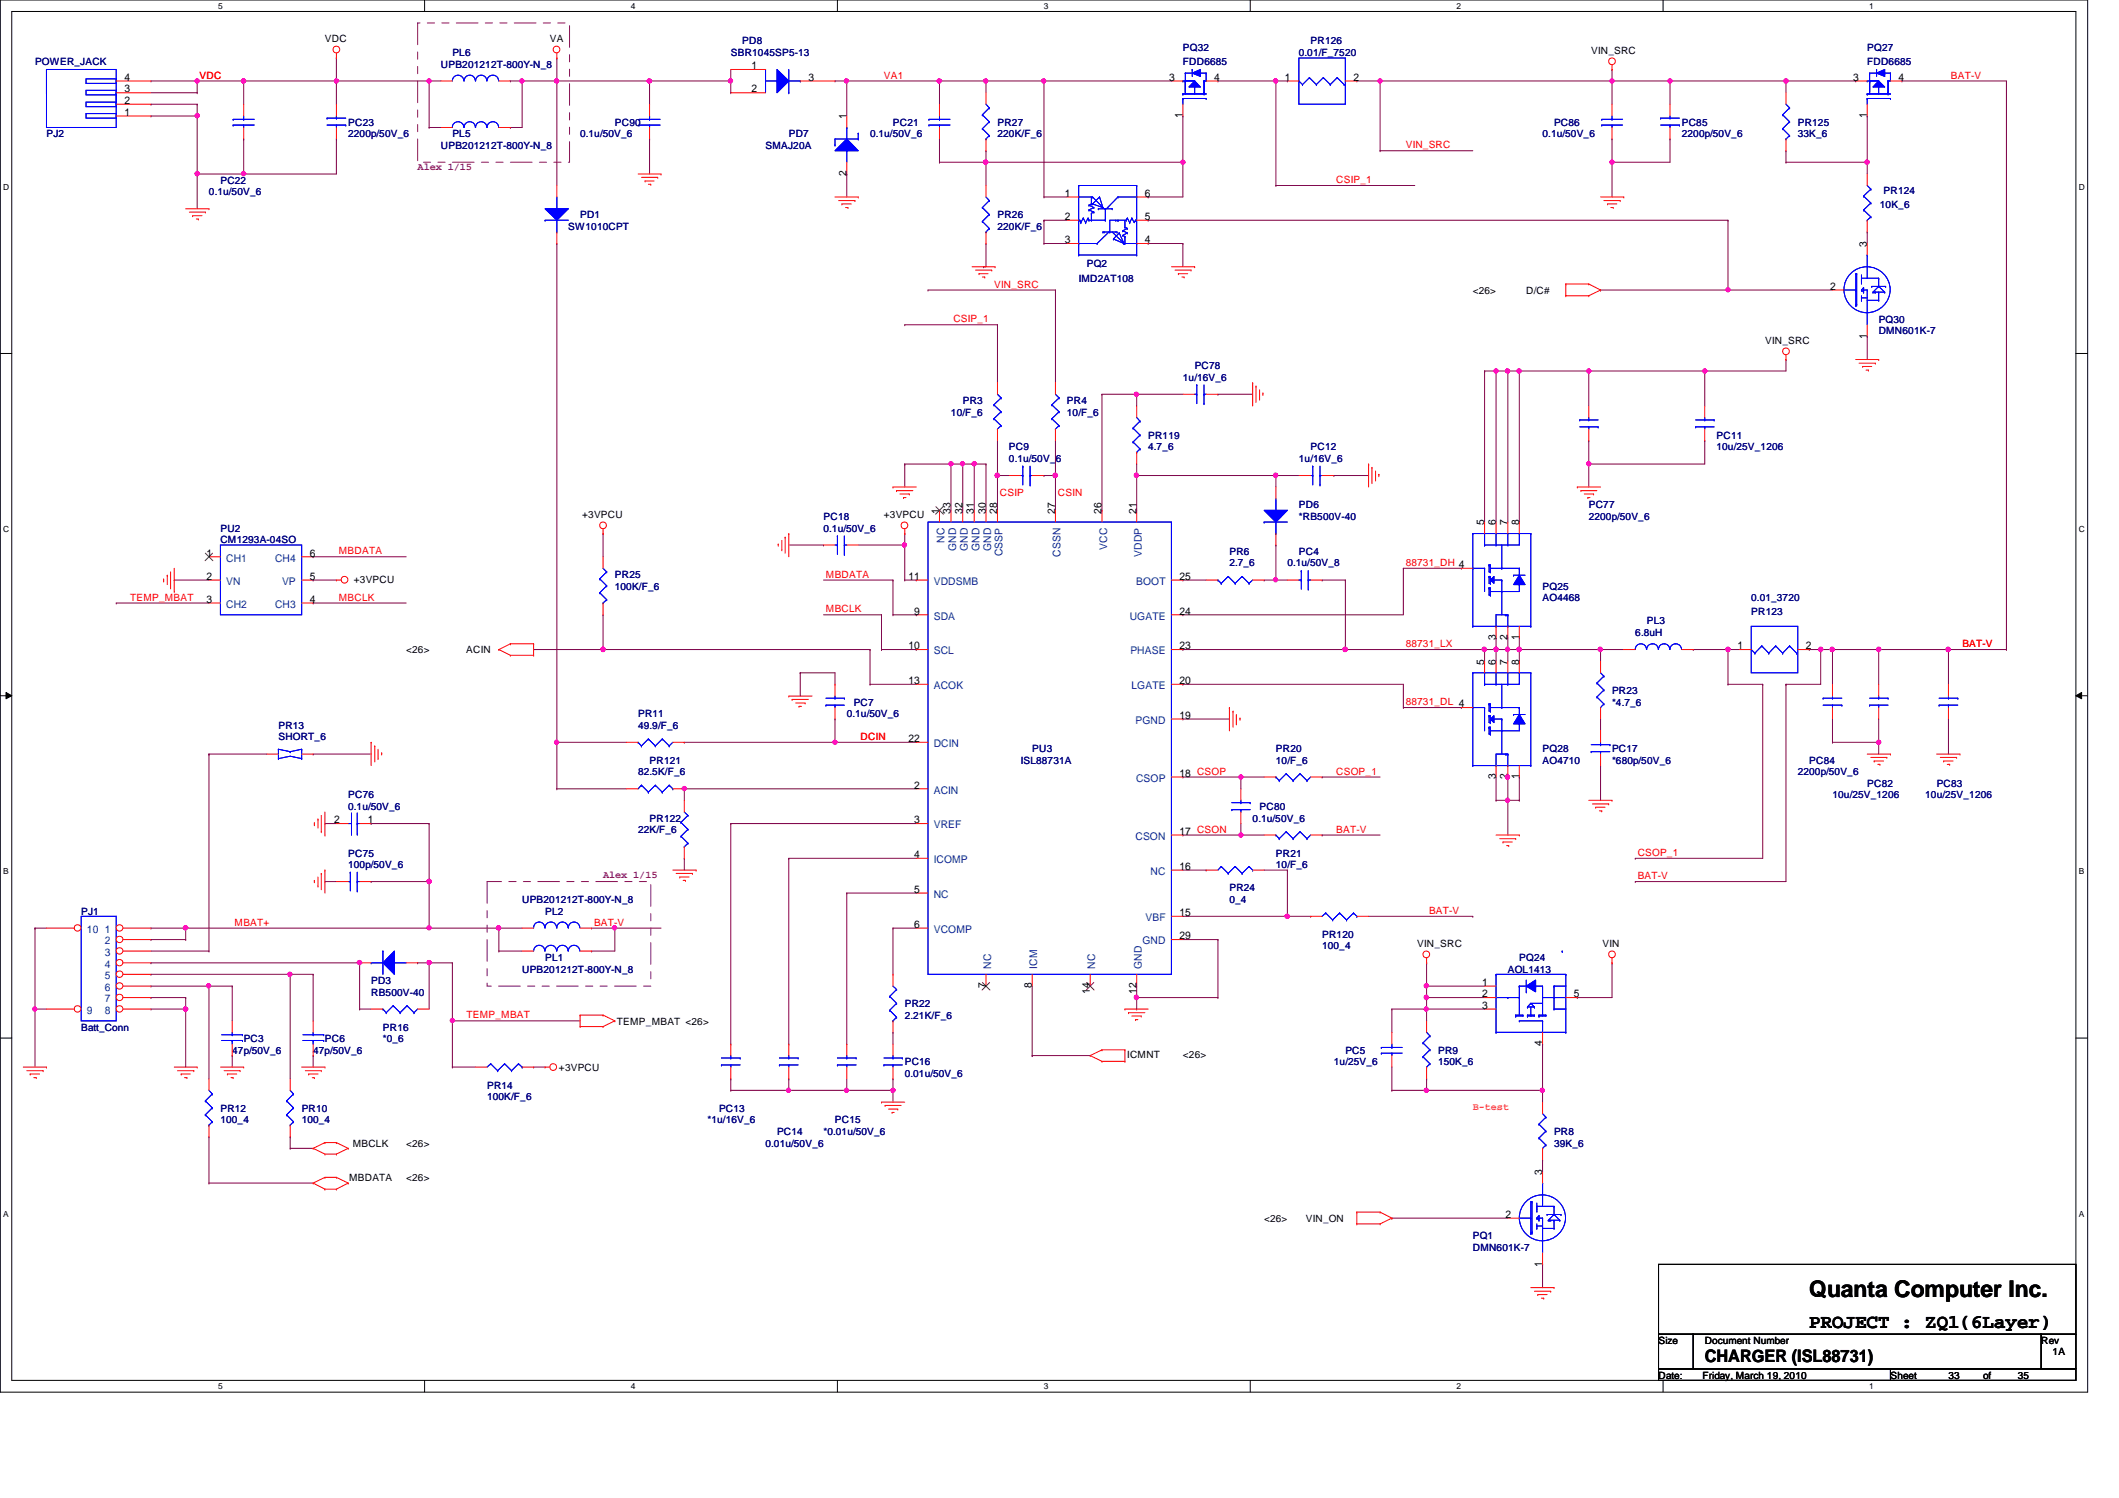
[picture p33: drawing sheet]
<svg xmlns="http://www.w3.org/2000/svg" width="297mm" height="210mm" viewBox="0 0 297 210" stroke-linecap="round" stroke-linejoin="round" font-family="sans-serif">
<defs><g id="words">
<text font-size="3.2" x="253.6" y="181.8">Quanta Computer Inc.</text>
<text font-size="2.8" x="253.6" y="186">PROJECT : ZQ1(6Layer)</text>
<text font-size="2.4" x="239" y="190.8">CHARGER (ISL88731)</text>
<g font-size="1.5">
<text x="17.4" y="11.3">4</text>
<text x="105.4" y="9.7">1</text>
<text x="113.3" y="11.3">3</text>
<text x="163.9" y="11.3">3</text>
<text x="170.2" y="11.3">4</text>
<text x="180.1" y="11.3">1</text>
<text x="189.7" y="11.3">2</text>
<text x="259.8" y="11.3">3</text>
<text x="266.1" y="11.3">4</text>
<text x="17.4" y="16.2">1</text>
<text x="17.4" y="14.6">2</text>
<text x="17.4" y="13">3</text>
<text x="105.4" y="13">2</text>
<text x="118.7" y="16.7" transform="rotate(-90 118.7 16.7)">1</text>
<text x="165.8" y="16.6" transform="rotate(-90 165.8 16.6)">1</text>
<text x="261.7" y="16.6" transform="rotate(-90 261.7 16.6)">1</text>
<text x="118.7" y="24.7" transform="rotate(-90 118.7 24.7)">2</text>
<text x="149.3" y="27.6">1</text>
<text x="160.5" y="27.6">6</text>
<text x="149.3" y="34.1">3</text>
<text x="149.3" y="30.8">2</text>
<text x="160.5" y="30.8">5</text>
<text x="160.5" y="34.1">4</text>
<text x="261.7" y="34.6" transform="rotate(-90 261.7 34.6)">3</text>
<text x="256.5" y="40.6">2</text>
<text x="261.7" y="47.5" transform="rotate(-90 261.7 47.5)">1</text>
<text x="29" y="78">1</text>
<text x="43.4" y="78">6</text>
<text x="131.7" y="72" transform="rotate(-90 131.7 72)">1</text>
<text x="133.3" y="72" transform="rotate(-90 133.3 72)">33</text>
<text x="134.9" y="72" transform="rotate(-90 134.9 72)">32</text>
<text x="136.5" y="72" transform="rotate(-90 136.5 72)">31</text>
<text x="138.2" y="72" transform="rotate(-90 138.2 72)">30</text>
<text x="139.8" y="72" transform="rotate(-90 139.8 72)">28</text>
<text x="147.9" y="72" transform="rotate(-90 147.9 72)">27</text>
<text x="154.4" y="72" transform="rotate(-90 154.4 72)">26</text>
<text x="159.3" y="72" transform="rotate(-90 159.3 72)">21</text>
<text x="208.1" y="73.6" transform="rotate(-90 208.1 73.6)">5</text>
<text x="209.7" y="73.6" transform="rotate(-90 209.7 73.6)">6</text>
<text x="211.3" y="73.6" transform="rotate(-90 211.3 73.6)">7</text>
<text x="212.9" y="73.6" transform="rotate(-90 212.9 73.6)">8</text>
<text x="29" y="81.2">2</text>
<text x="43.4" y="81.2">5</text>
<text x="127.3" y="81.2">11</text>
<text x="165.4" y="81.2">25</text>
<text x="29" y="84.5">3</text>
<text x="43.4" y="84.5">4</text>
<text x="128.1" y="86.1">9</text>
<text x="165.4" y="86.1">24</text>
<text x="209.7" y="89.7" transform="rotate(-90 209.7 89.7)">3</text>
<text x="211.3" y="89.7" transform="rotate(-90 211.3 89.7)">2</text>
<text x="212.9" y="89.7" transform="rotate(-90 212.9 89.7)">1</text>
<text x="127.3" y="95.8">13</text>
<text x="127.3" y="91">10</text>
<text x="165.4" y="95.8">20</text>
<text x="165.4" y="91">23</text>
<text x="208.1" y="93.1" transform="rotate(-90 208.1 93.1)">5</text>
<text x="209.7" y="93.1" transform="rotate(-90 209.7 93.1)">6</text>
<text x="211.3" y="93.1" transform="rotate(-90 211.3 93.1)">7</text>
<text x="212.9" y="93.1" transform="rotate(-90 212.9 93.1)">8</text>
<text x="243.5" y="91">1</text>
<text x="253.2" y="91">2</text>
<text x="165.4" y="100.7">19</text>
<text x="127.3" y="104">22</text>
<text x="128.1" y="110.5">2</text>
<text x="165.4" y="108.8">18 CSOP</text>
<text x="209.7" y="109.2" transform="rotate(-90 209.7 109.2)">3</text>
<text x="211.3" y="109.2" transform="rotate(-90 211.3 109.2)">2</text>
<text x="212.9" y="109.2" transform="rotate(-90 212.9 109.2)">1</text>
<text x="46.9" y="115.4">2</text>
<text x="51.6" y="115.4">1</text>
<text x="128.1" y="115.4">3</text>
<text x="165.4" y="117">17 CSON</text>
<text x="128.1" y="120.2">4</text>
<text x="128.1" y="125.1">5</text>
<text x="165.4" y="121.9">16</text>
<text x="128.1" y="130">6</text>
<text x="165.4" y="128.4">15</text>
<text x="165.4" y="131.6">29</text>
<text x="138.2" y="138.5" transform="rotate(-90 138.2 138.5)">7</text>
<text x="144.6" y="138.5" transform="rotate(-90 144.6 138.5)">8</text>
<text x="152.8" y="139.3" transform="rotate(-90 152.8 139.3)">14</text>
<text x="159.3" y="139.3" transform="rotate(-90 159.3 139.3)">12</text>
<text x="207.8" y="141.4">3</text>
<text x="207.8" y="139.7">2</text>
<text x="207.8" y="138.1">1</text>
<text x="220.6" y="139.7">5</text>
<text x="216.2" y="146.6" transform="rotate(-90 216.2 146.6)">4</text>
<text x="216.2" y="164.6" transform="rotate(-90 216.2 164.6)">3</text>
<text x="211" y="170.6">2</text>
<text x="216.2" y="177.5" transform="rotate(-90 216.2 177.5)">1</text>
</g>
<g font-size="1.5" fill="#004080">
<text x="132.4" y="76.1" transform="rotate(-90 132.4 76.1)">NC</text>
<text x="134" y="77.2" transform="rotate(-90 134 77.2)">GND</text>
<text x="135.7" y="77.2" transform="rotate(-90 135.7 77.2)">GND</text>
<text x="137.3" y="77.2" transform="rotate(-90 137.3 77.2)">GND</text>
<text x="138.9" y="77.2" transform="rotate(-90 138.9 77.2)">GND</text>
<text x="140.5" y="77.9" transform="rotate(-90 140.5 77.9)">CSSP</text>
<text x="155.2" y="77" transform="rotate(-90 155.2 77)">VCC</text>
<text x="31.7" y="78.7">CH1</text>
<text x="31.7" y="82">VN</text>
<text x="38.6" y="78.7">CH4</text>
<text x="39.5" y="82">VP</text>
<text x="130.9" y="82">VDDSMB</text>
<text x="148.7" y="78" transform="rotate(-90 148.7 78)">CSSN</text>
<text x="159.3" y="82">BOOT</text>
<text x="160.1" y="78" transform="rotate(-90 160.1 78)">VDDP</text>
<text x="31.7" y="85.2">CH2</text>
<text x="38.6" y="85.2">CH3</text>
<text x="130.9" y="86.8">SDA</text>
<text x="158.4" y="86.8">UGATE</text>
<text x="130.9" y="91.7">SCL</text>
<text x="158.5" y="91.7">PHASE</text>
<text x="130.9" y="96.6">ACOK</text>
<text x="158.6" y="96.6">LGATE</text>
<text x="159.2" y="101.4">PGND</text>
<text x="130.9" y="104.7">DCIN</text>
<text x="130.9" y="111.2">ACIN</text>
<text x="159.3" y="109.6">CSOP</text>
<text x="130.9" y="116.1">VREF</text>
<text x="159.2" y="117.7">CSON</text>
<text x="130.9" y="120.9">ICOMP</text>
<text x="130.9" y="125.8">NC</text>
<text x="161.3" y="122.6">NC</text>
<text x="12.2" y="130.7">10</text>
<text x="14.7" y="130.7">1</text>
<text x="130.9" y="130.7">VCOMP</text>
<text x="160.6" y="129.1">VBF</text>
<text x="14.7" y="132.3">2</text>
<text x="14.7" y="133.9">3</text>
<text x="14.7" y="135.6">4</text>
<text x="14.7" y="137.2">5</text>
<text x="138.9" y="135.7" transform="rotate(-90 138.9 135.7)">NC</text>
<text x="145.4" y="135.7" transform="rotate(-90 145.4 135.7)">ICM</text>
<text x="153.5" y="135.7" transform="rotate(-90 153.5 135.7)">NC</text>
<text x="160.1" y="135.7" transform="rotate(-90 160.1 135.7)">GND</text>
<text x="160.1" y="132.3">GND</text>
<text x="12.2" y="142.1">9</text>
<text x="14.7" y="138.9">6</text>
<text x="14.7" y="140.5">7</text>
<text x="14.7" y="142.1">8</text>
</g>
<g font-size="1.4">
<text x="45.5" y="5.9">VDC</text>
<text x="77.1" y="5.9">VA</text>
<text x="223.1" y="7.5">VIN_SRC</text>
<text x="206.5" y="41.1">&lt;26&gt;</text>
<text x="213.9" y="41.1">D/C#</text>
<text x="247.4" y="48.2">VIN_SRC</text>
<text x="81.6" y="72.6">+3VPCU</text>
<text x="123.9" y="72.6">+3VPCU</text>
<text x="49.6" y="81.7">+3VPCU</text>
<text x="56.9" y="91.6">&lt;26&gt;</text>
<text x="65.4" y="91.6">ACIN</text>
<text x="198.7" y="132.7">VIN_SRC</text>
<text x="224.7" y="132.7">VIN</text>
<text x="86.5" y="143.6">TEMP_MBAT &lt;26&gt;</text>
<text x="158" y="148.3">ICMNT</text>
<text x="165.8" y="148.3">&lt;26&gt;</text>
<text x="78.4" y="150.1">+3VPCU</text>
<text x="49.4" y="160.7">MBCLK</text>
<text x="56.9" y="160.7">&lt;26&gt;</text>
<text x="48.9" y="165.5">MBDATA</text>
<text x="56.9" y="165.5">&lt;26&gt;</text>
<text x="177.2" y="171.2">&lt;26&gt;</text>
<text x="183" y="171.2">VIN_ON</text>
<text x="232.5" y="188.3">Size</text>
<text x="239" y="188.3">Document Number</text>
<text x="286.1" y="188.3">Rev</text>
<text x="287.7" y="189.9">1A</text>
<text x="232.5" y="193.2">Date:</text>
<text x="238.7" y="193.2">Friday, March 19, 2010</text>
<text x="265" y="193.2">Sheet</text>
<text x="273.1" y="193.2">33</text>
<text x="278" y="193.2">of</text>
<text x="282.9" y="193.2">35</text>
</g>
<g font-size="1.4" fill="#000080">
<text x="4.9" y="9.1">POWER_JACK</text>
<text x="61.8" y="9.5">UPB201212T-800Y-N_8</text>
<text x="63.4" y="7.8">PL6</text>
<text x="102.4" y="7.8">SBR1045SP5-13</text>
<text x="104.1" y="6.2">PD8</text>
<text x="165.8" y="7.2">PQ32</text>
<text x="165.8" y="9.1">FDD6685</text>
<text x="182.1" y="7.8">0.01/F_7520</text>
<text x="183.7" y="6.2">PR126</text>
<text x="261.7" y="7.2">PQ27</text>
<text x="261.7" y="9.1">FDD6685</text>
<text x="48.8" y="17.6">PC23</text>
<text x="86.2" y="17.6">PC90</text>
<text x="125.2" y="17.6">PC21</text>
<text x="139.8" y="17.6">PR27</text>
<text x="217.8" y="17.6">PC86</text>
<text x="235.8" y="17.6">PC85</text>
<text x="252" y="17.6">PR125</text>
<text x="6.5" y="19.2">PJ2</text>
<text x="48.8" y="19.2">2200p/50V_6</text>
<text x="61.8" y="20.8">UPB201212T-800Y-N_8</text>
<text x="63.4" y="19.2">PL5</text>
<text x="81.3" y="19.2">0.1u/50V_6</text>
<text x="107.3" y="20.8">SMAJ20A</text>
<text x="110.6" y="19.2">PD7</text>
<text x="122" y="19.2">0.1u/50V_6</text>
<text x="139.8" y="19.2">220K/F_6</text>
<text x="216.2" y="19.2">0.1u/50V_6</text>
<text x="235.8" y="19.2">2200p/50V_6</text>
<text x="252" y="19.2">33K_6</text>
<text x="29.3" y="27.3">0.1u/50V_6</text>
<text x="30.9" y="25.7">PC22</text>
<text x="263.5" y="29.1">10K_6</text>
<text x="264" y="27.2">PR124</text>
<text x="79.7" y="32.2">SW1010CPT</text>
<text x="81.3" y="30.6">PD1</text>
<text x="139.8" y="30.6">PR26</text>
<text x="139.8" y="32.2">220K/F_6</text>
<text x="151.2" y="39.5">IMD2AT108</text>
<text x="152.4" y="37.4">PQ2</text>
<text x="263.4" y="45.2">PQ30</text>
<text x="263.4" y="46.9">DMN601K-7</text>
<text x="165.8" y="53.3">1u/16V_6</text>
<text x="167.5" y="51.7">PC78</text>
<text x="133.3" y="58.3">10/F_6</text>
<text x="135" y="56.6">PR3</text>
<text x="149.6" y="56.6">PR4</text>
<text x="149.6" y="58.3">10/F_6</text>
<text x="141.4" y="63.1">PC9</text>
<text x="141.4" y="64.7">0.1u/50V_6</text>
<text x="160.9" y="61.5">PR119</text>
<text x="160.9" y="63.1">4.7_6</text>
<text x="182.1" y="64.7">1u/16V_6</text>
<text x="183.7" y="63.1">PC12</text>
<text x="240.6" y="61.5">PC11</text>
<text x="240.6" y="63.1">10u/25V_1206</text>
<text x="182.1" y="71.2">PD6</text>
<text x="222.7" y="71.2">PC77</text>
<text x="30.9" y="74.5">PU2</text>
<text x="30.9" y="76.1">CM1293A-04SO</text>
<text x="115.4" y="72.9">PC18</text>
<text x="115.4" y="74.5">0.1u/50V_6</text>
<text x="172.3" y="77.7">PR6</text>
<text x="182.1" y="77.7">PC4</text>
<text x="182.1" y="72.9">*RB500V-40</text>
<text x="222.7" y="72.9">2200p/50V_6</text>
<text x="86.2" y="81">PR25</text>
<text x="86.2" y="82.6">100K/F_6</text>
<text x="172.3" y="79.4">2.7_6</text>
<text x="180.5" y="79.4">0.1u/50V_8</text>
<text x="216.2" y="82.6">PQ25</text>
<text x="216.2" y="84.2">AO4468</text>
<text x="229.2" y="89.1">6.8uH</text>
<text x="230.8" y="87.5">PL3</text>
<text x="245.5" y="86.2">PR123</text>
<text x="245.5" y="84.2">0.01_3720</text>
<text x="89.4" y="100.5">PR11</text>
<text x="118.7" y="100.5">0.1u/50V_6</text>
<text x="119.7" y="98.9">PC7</text>
<text x="226" y="97.2">PR23</text>
<text x="226" y="98.9">*4.7_6</text>
<text x="39" y="102.1">PR13</text>
<text x="39" y="103.8">SHORT_6</text>
<text x="89.4" y="102.1">49.9/F_6</text>
<text x="91.1" y="107">PR121</text>
<text x="143.1" y="107">ISL88731A</text>
<text x="144.7" y="105.4">PU3</text>
<text x="178.9" y="105.4">PR20</text>
<text x="178.9" y="107">10/F_6</text>
<text x="216.2" y="105.4">PQ28</text>
<text x="216.2" y="107">AO4710</text>
<text x="226" y="105.4">PC17</text>
<text x="226" y="107">*680p/50V_6</text>
<text x="253.6" y="107">PC84</text>
<text x="48.8" y="111.9">PC76</text>
<text x="48.8" y="113.5">0.1u/50V_6</text>
<text x="89.4" y="108.6">82.5K/F_6</text>
<text x="176.6" y="113.5">PC80</text>
<text x="252" y="108.6">2200p/50V_6</text>
<text x="256.9" y="111.9">10u/25V_1206</text>
<text x="261.7" y="110.2">PC82</text>
<text x="269.9" y="111.9">10u/25V_1206</text>
<text x="271.5" y="110.2">PC83</text>
<text x="89.4" y="116.8">22K/F_6</text>
<text x="91.1" y="115.1">PR122</text>
<text x="175.6" y="115.1">0.1u/50V_6</text>
<text x="48.8" y="120">PC75</text>
<text x="48.8" y="121.6">100p/50V_6</text>
<text x="172.3" y="124.9">PR24</text>
<text x="178.9" y="120">PR21</text>
<text x="178.9" y="121.6">10/F_6</text>
<text x="11.4" y="128.1">PJ1</text>
<text x="73.2" y="126.5">UPB201212T-800Y-N_8</text>
<text x="76.4" y="128.1">PL2</text>
<text x="172.3" y="126.5">0_4</text>
<text x="185.3" y="131.4">PR120</text>
<text x="52" y="137.9">PD3</text>
<text x="73.2" y="136.3">UPB201212T-800Y-N_8</text>
<text x="76.4" y="134.6">PL1</text>
<text x="185.3" y="133">100_4</text>
<text x="211.4" y="136.3">AOL1413</text>
<text x="213" y="134.6">PQ24</text>
<text x="52" y="139.5">RB500V-40</text>
<text x="126.8" y="141.1">PR22</text>
<text x="126.8" y="142.7">2.21K/F_6</text>
<text x="11.4" y="144.4">Batt_Conn</text>
<text x="32.6" y="147.7">47p/50V_6</text>
<text x="34.2" y="146">PC3</text>
<text x="43.9" y="147.7">47p/50V_6</text>
<text x="45.5" y="146">PC6</text>
<text x="53.7" y="144.4">PR16</text>
<text x="53.7" y="146">*0_6</text>
<text x="126.8" y="149.3">PC16</text>
<text x="187" y="149.3">1u/25V_6</text>
<text x="188.6" y="147.7">PC5</text>
<text x="201.6" y="147.7">PR9</text>
<text x="201.6" y="149.3">150K_6</text>
<text x="30.9" y="155.8">PR12</text>
<text x="42.3" y="155.8">PR10</text>
<text x="68.3" y="152.5">PR14</text>
<text x="68.3" y="154.1">100K/F_6</text>
<text x="100.8" y="155.8">PC13</text>
<text x="126.8" y="150.9">0.01u/50V_6</text>
<text x="30.9" y="157.4">100_4</text>
<text x="42.3" y="157.4">100_4</text>
<text x="99.2" y="157.4">*1u/16V_6</text>
<text x="107.3" y="160.7">0.01u/50V_6</text>
<text x="108.9" y="159">PC14</text>
<text x="115.4" y="159">*0.01u/50V_6</text>
<text x="117" y="157.4">PC15</text>
<text x="217.8" y="159">PR8</text>
<text x="217.8" y="160.7">39K_6</text>
<text x="206.5" y="173.7">PQ1</text>
<text x="206.5" y="175.3">DMN601K-7</text>
</g>
<g font-size="1.4" fill="#f00">
<text x="28" y="11">VDC</text>
<text x="123.9" y="11">VA1</text>
<text x="273.5" y="11">BAT-V</text>
<text x="197.1" y="20.8">VIN_SRC</text>
<text x="187.3" y="25.7">CSIP_1</text>
<text x="139.4" y="40.3">VIN_SRC</text>
<text x="133.6" y="45.2">CSIP_1</text>
<text x="140.2" y="69.6">CSIP</text>
<text x="148.3" y="69.6">CSIN</text>
<text x="47.5" y="77.7">MBDATA</text>
<text x="115.8" y="80.9">MBDATA</text>
<text x="197.1" y="79.3">88731_DH 4</text>
<text x="18.2" y="84.2">TEMP_MBAT</text>
<text x="47.5" y="84.2">MBCLK</text>
<text x="115.8" y="85.8">MBCLK</text>
<text x="197.1" y="90.7">88731_LX</text>
<text x="275.1" y="90.7">BAT-V</text>
<text x="197.1" y="98.8">88731_DL 4</text>
<text x="120.6" y="103.7">DCIN</text>
<text x="187.3" y="108.5">CSOP_1</text>
<text x="187.3" y="116.7">BAT-V</text>
<text x="229.6" y="119.9">CSOP_1</text>
<text x="229.6" y="123.2">BAT-V</text>
<text x="32.9" y="129.7">MBAT+</text>
<text x="83.3" y="129.7">BAT-V</text>
<text x="200.3" y="128.1">BAT-V</text>
<text x="65.4" y="142.7">TEMP_MBAT</text>
</g>
<g font-size="1.4" fill="#800080">
<text x="58.5" y="23.9">Alex 1/15</text>
<text x="84.5" y="123.1">Alex 1/15</text>
</g>
<text font-size="1.4" fill="#ff8000" x="206.5" y="155.6">B-test</text>
<g font-size="1.2">
<text x="30.6" y="1.2">5</text>
<text x="88.4" y="1.2">4</text>
<text x="146.3" y="1.2">3</text>
<text x="204.2" y="1.2">2</text>
<text x="262" y="1.2">1</text>
<text x=".5" y="26.6">D</text>
<text x="291.4" y="26.6">D</text>
<text x=".5" y="74.5">C</text>
<text x="291.4" y="74.5">C</text>
<text x=".5" y="122.5">B</text>
<text x="291.4" y="122.5">B</text>
<text x=".5" y="170.5">A</text>
<text x="291.4" y="170.5">A</text>
<text x="30.6" y="194.6">5</text>
<text x="88.4" y="194.6">4</text>
<text x="146.3" y="194.6">3</text>
<text x="204.2" y="194.6">2</text>
<text x="262" y="194.6">1</text>
</g>
</g></defs>
<path d="M0 0h292.6v195.1h-292.6zM1.6 1.6h289.4v191.8h-289.4z" fill="none" stroke="#000" stroke-width=".14"/>
<g fill="#fff">
<path d="M30.6 .2h.6v1.3h-.6z"/>
<path d="M30.6 193.6h.6v1.3h-.6z"/>
</g>
<path d="M59.5 0v1.6M59.5 193.4v1.6" fill="none" stroke="#000" stroke-width=".14"/>
<g fill="#fff">
<path d="M88.4 .2h.6v1.3h-.6z"/>
<path d="M88.4 193.6h.6v1.3h-.6z"/>
</g>
<path d="M117.4 0v1.6M117.4 193.4v1.6" fill="none" stroke="#000" stroke-width=".14"/>
<g fill="#fff">
<path d="M146.3 .2h.6v1.3h-.6z"/>
<path d="M146.3 193.6h.6v1.3h-.6z"/>
</g>
<path d="M175.3 0v1.6M175.3 193.4v1.6" fill="none" stroke="#000" stroke-width=".14"/>
<g fill="#fff">
<path d="M204.2 .2h.6v1.3h-.6z"/>
<path d="M204.2 193.6h.6v1.3h-.6z"/>
</g>
<path d="M233.1 0v1.6M233.1 193.4v1.6" fill="none" stroke="#000" stroke-width=".14"/>
<g fill="#fff">
<path d="M262 .2h.6v1.3h-.6z"/>
<path d="M262 193.6h.6v1.3h-.6z"/>
<path d="M.5 25.6h.8v1.3h-.8z"/>
<path d="M291.4 25.6h.8v1.3h-.8z"/>
<path d="M.5 73.5h.8v1.3h-.8z"/>
<path d="M291.4 73.5h.8v1.3h-.8z"/>
</g>
<path d="M0 49.5h1.6M291 49.5h1.6" fill="none" stroke="#000" stroke-width=".14"/>
<g fill="#fff">
<path d="M.5 121.5h.7v1.3h-.7z"/>
<path d="M291.4 121.5h.7v1.3h-.7z"/>
</g>
<path d="M0 97.5h1.6M.8 97l.8 .5-.8 .4zM291 97.5l.8-.5v.9zM291 97.5h1.6" fill="none" stroke="#000" stroke-width=".14"/>
<path d="M.8 97l.8 .5-.8 .4zM291 97.5l.8-.5v.9z" fill="#000"/>
<g fill="#fff">
<path d="M.5 169.4h.7v1.3h-.7z"/>
<path d="M291.4 169.4h.7v1.3h-.7z"/>
</g>
<path d="M0 145.5h1.6M291 145.5h1.6" fill="none" stroke="#000" stroke-width=".14"/>
<path d="M250.4 11.3h.1M250.4 11.3v1.7M250.4 21.1h.1M250.4 21.1v1.6M261.7 32.5h.1M261.7 22.7h.1M261.7 22.7v1.7M261.7 32.5v1.6M242.2 40.6h.1M242.2 40.6h14.7M261.7 47.1h.1M261.7 47.1v3.3" fill="none" stroke="#800040" stroke-width=".14"/>
<circle cx="242.2" cy="40.6" r=".3" fill="#f0f"/>
<circle cx="242.2" cy="40.6" r=".3" fill="none" stroke="#f0f" stroke-width=".14"/>
<path d="M91.1 11.3h.1M91.1 11.3v3.3M131.7 19.5h.1M131.7 19.5v3.2M131.7 22.7h.1M131.7 22.7h6.5M137.9 37.4h.1M137.9 37.4h.3M165.8 22.7h.1M165.8 22.7v4.9" fill="none" stroke="#800040" stroke-width=".14"/>
<circle cx="165.8" cy="22.7" r=".3" fill="#f0f"/>
<circle cx="165.8" cy="22.7" r=".3" fill="none" stroke="#f0f" stroke-width=".14"/>
<path d="M138.2 21.1h.1M138.2 22.7h.1M138.2 21.1v4.9" fill="none" stroke="#800040" stroke-width=".14"/>
<circle cx="138.2" cy="22.7" r=".3" fill="#f0f"/>
<circle cx="138.2" cy="22.7" r=".3" fill="none" stroke="#f0f" stroke-width=".14"/>
<path d="M138.2 11.3h.1M138.2 11.3v1.7" fill="none" stroke="#800040" stroke-width=".14"/>
<circle cx="138.2" cy="11.3" r=".3" fill="#f0f"/>
<circle cx="138.2" cy="11.3" r=".3" fill="none" stroke="#f0f" stroke-width=".14"/>
<path d="M131.7 11.3h.1M131.7 11.3v3.3" fill="none" stroke="#800040" stroke-width=".14"/>
<circle cx="131.7" cy="11.3" r=".31" fill="#f0f"/>
<circle cx="131.7" cy="11.3" r=".31" fill="none" stroke="#f0f" stroke-width=".14"/>
<g fill="none" stroke="#800040" stroke-width=".14">
<path d="M146.3 11.3h.1M146.3 11.3v16.3M226 19.5h.1M226 19.5v3.2M138.2 34.1h.1M138.2 34.1v3.3M146.3 27.6h.1M146.3 34.1h.1M146.3 30.9h.1M146.3 34.1h3.3M146.3 27.6h3.3M146.3 30.9v3.2"/>
<path d="M146.3 30.9h3.3M160.9 34.1h.1M160.9 27.6h.1M160.9 30.9h.1M160.9 34.1h4.9M160.9 27.6h4.9M160.9 30.9h81.3M165.8 34.1h.1M165.8 34.1v3.3M154.5 55.2h.1M154.5 55.2h4.8M154.5 55.2v16.3"/>
<path d="M159.3 55.2h.1M159.3 55.2v1.7M239 52h.1M239 52h11.4M154.5 71.5h.1"/>
</g>
<circle cx="146.3" cy="11.3" r=".3" fill="#f0f"/>
<circle cx="146.3" cy="11.3" r=".3" fill="none" stroke="#f0f" stroke-width=".14"/>
<path d="M148 66.6h.1M148 66.6v4.9M159.3 66.6h.1M159.3 65v1.6M165.8 95.9h.1M165.8 95.9h30.9M229.2 123.5h.1M229.2 123.5h21.2" fill="none" stroke="#800040" stroke-width=".14"/>
<circle cx="147.9" cy="66.6" r=".32" fill="#f0f"/>
<circle cx="147.9" cy="66.6" r=".32" fill="none" stroke="#f0f" stroke-width=".14"/>
<path d="M126.8 45.5h.1M126.8 45.5h13M146.3 66.6h.1M148 61.8h.1M148 61.8v4.8h-1.7M165.8 81.3h.1M165.8 81.3h3.3M178.9 81.3h.1M178.9 81.3h1.6M95.9 120.3h.1M95.9 120.3v1.6" fill="none" stroke="#800040" stroke-width=".14"/>
<circle cx="178.8" cy="81.2" r=".3" fill="#f0f"/>
<circle cx="178.8" cy="81.2" r=".3" fill="none" stroke="#f0f" stroke-width=".14"/>
<path d="M165.8 91h.1M165.8 91h22.8M165.8 100.8h.1M165.8 100.8h6.5" fill="none" stroke="#800040" stroke-width=".14"/>
<circle cx="188.6" cy="91" r=".32" fill="#f0f"/>
<circle cx="188.6" cy="91" r=".32" fill="none" stroke="#f0f" stroke-width=".14"/>
<path d="M159.3 66.6h.1M159.3 66.6v4.9M187 66.6h.1M187 66.6h4.9M273.1 91h.1M273.1 91v4.9" fill="none" stroke="#800040" stroke-width=".14"/>
<circle cx="159.3" cy="66.6" r=".31" fill="#f0f"/>
<circle cx="159.3" cy="66.6" r=".31" fill="none" stroke="#f0f" stroke-width=".14"/>
<path d="M185.3 81.3h.1M185.3 81.3h3.3M242.2 91h.1M242.2 91h1.7M247.1 95.9h.1M247.1 95.9v24.4M250.4 95.9h.1M250.4 95.9v27.6M263.4 91h.1M263.4 91v4.9M263.4 104h.1M263.4 104v1.7" fill="none" stroke="#800040" stroke-width=".14"/>
<circle cx="242.2" cy="91" r=".31" fill="#f0f"/>
<circle cx="242.2" cy="91" r=".31" fill="none" stroke="#f0f" stroke-width=".14"/>
<path d="M139.8 66.6h.1M139.8 66.6v4.9M117 100.8h.1M117 100.8v3.2M273.1 100.8h.1M273.1 100.8v4.9" fill="none" stroke="#800040" stroke-width=".14"/>
<circle cx="139.8" cy="66.6" r=".32" fill="#f0f"/>
<circle cx="139.8" cy="66.6" r=".32" fill="none" stroke="#f0f" stroke-width=".14"/>
<path d="M250.4 50.4h.1M250.4 50.4v1.6M178.9 66.6h.1M178.9 66.6v1.6M78.1 110.5h.1M78.1 110.5h9.7M95.9 110.5h.1M95.9 110.5h32.5" fill="none" stroke="#800040" stroke-width=".14"/>
<circle cx="95.9" cy="110.5" r=".3" fill="#f0f"/>
<circle cx="95.9" cy="110.5" r=".3" fill="none" stroke="#f0f" stroke-width=".14"/>
<g fill="none" stroke="#800040" stroke-width=".14">
<path d="M159.3 55.2h.1M159.3 55.2h6.5M170.7 55.2h.1M170.7 55.2h4.9M139.8 66.6h.1M139.8 66.6h1.6M112.2 94.3h.1M112.2 94.3h4.8M165.8 86.1h.1M165.8 86.1h30.9M177.2 81.3h.1M177.2 81.3h1.7"/>
<path d="M95.9 110.5h.1M95.9 110.5v1.6M185.3 108.9h.1M185.3 108.9h8.2M229.2 120.3h.1M229.2 120.3h17.9"/>
</g>
<circle cx="159.3" cy="55.2" r=".3" fill="#f0f"/>
<circle cx="159.3" cy="55.2" r=".3" fill="none" stroke="#f0f" stroke-width=".14"/>
<g fill="none" stroke="#800040" stroke-width=".14">
<path d="M78.1 11.3h.1M78.1 11.3v14.7M226 11.3h.1M226 9.7h.1M226 9.7v4.9M78.1 34.1h.1M78.1 34.1v69.9M130.1 40.6h.1M130.1 40.6h17.9M148 40.6h.1M148 40.6v13M112.2 94.3h.1"/>
<path d="M112.2 94.3v3.2M117 95.9h.1M117 94.3v1.6"/>
</g>
<circle cx="78" cy="104" r=".3" fill="#f0f"/>
<circle cx="78" cy="104" r=".3" fill="none" stroke="#f0f" stroke-width=".14"/>
<path d="M91.1 19.5h.1M91.1 19.5v4.9M255.2 91h.1M255.2 91h1.7" fill="none" stroke="#800040" stroke-width=".14"/>
<circle cx="255.2" cy="91" r=".31" fill="#f0f"/>
<circle cx="255.2" cy="91" r=".31" fill="none" stroke="#f0f" stroke-width=".14"/>
<path d="M256.9 91h.1M256.9 91v4.9" fill="none" stroke="#800040" stroke-width=".14"/>
<circle cx="256.8" cy="91" r=".31" fill="#f0f"/>
<circle cx="256.8" cy="91" r=".31" fill="none" stroke="#f0f" stroke-width=".14"/>
<path d="M226 22.7h.1M226 22.7v4.9M226 22.7h8.1" fill="none" stroke="#800040" stroke-width=".14"/>
<circle cx="226" cy="22.7" r=".3" fill="#f0f"/>
<circle cx="226" cy="22.7" r=".3" fill="none" stroke="#f0f" stroke-width=".14"/>
<path d="M226 11.3h.1M226 11.3h8.1" fill="none" stroke="#800040" stroke-width=".14"/>
<circle cx="226" cy="11.3" r=".3" fill="#f0f"/>
<circle cx="226" cy="11.3" r=".3" fill="none" stroke="#f0f" stroke-width=".14"/>
<path d="M234.1 11.3h.1M234.1 11.3v3.3M256.9 104h.1M256.9 104h6.5" fill="none" stroke="#800040" stroke-width=".14"/>
<circle cx="263.4" cy="104" r=".3" fill="#f0f"/>
<circle cx="263.4" cy="104" r=".3" fill="none" stroke="#f0f" stroke-width=".14"/>
<path d="M213 52h.1M213 52h9.7M222.7 52h.1M222.7 52v4.9M222.7 65h.1M222.7 65v3.2M256.9 100.8h.1M256.9 100.8v3.2M263.4 104h.1M263.4 100.8v3.2" fill="none" stroke="#800040" stroke-width=".14"/>
<circle cx="213" cy="52" r=".31" fill="#f0f"/>
<circle cx="213" cy="52" r=".31" fill="none" stroke="#f0f" stroke-width=".14"/>
<path d="M78.1 8.1h.1M78.1 8.1v3.2M118.7 24.4h.1M118.7 24.4v3.2M239 52h.1M239 52v4.9M78.1 104h.1M78.1 104h9.7" fill="none" stroke="#800040" stroke-width=".14"/>
<circle cx="239" cy="52" r=".3" fill="#f0f"/>
<circle cx="239" cy="52" r=".3" fill="none" stroke="#f0f" stroke-width=".14"/>
<path d="M222.7 52h.1M222.7 52h16.3" fill="none" stroke="#800040" stroke-width=".14"/>
<circle cx="222.7" cy="52" r=".3" fill="#f0f"/>
<circle cx="222.7" cy="52" r=".3" fill="none" stroke="#f0f" stroke-width=".14"/>
<path d="M78.1 11.3h.1M78.1 11.3h13M95.9 104h.1M95.9 104h21.1" fill="none" stroke="#800040" stroke-width=".14"/>
<circle cx="78" cy="11.3" r=".3" fill="#f0f"/>
<circle cx="78" cy="11.3" r=".3" fill="none" stroke="#f0f" stroke-width=".14"/>
<path d="M118.7 11.3h.1M118.7 11.3v5M234.1 19.5h.1M234.1 19.5v3.2M139.8 45.5h.1M139.8 45.5v8.1M139.8 66.6h.1M139.8 61.8v4.8M222.7 61.8h.1M222.7 61.8v3.2M185.3 117h.1M185.3 117h8.2" fill="none" stroke="#800040" stroke-width=".14"/>
<circle cx="118.7" cy="11.3" r=".3" fill="#f0f"/>
<circle cx="118.7" cy="11.3" r=".3" fill="none" stroke="#f0f" stroke-width=".14"/>
<path d="M131.7 11.3h.1M131.7 11.3h14.6M138.2 11.3h.1M138.2 22.7h.1M138.2 22.7h27.6" fill="none" stroke="#800040" stroke-width=".14"/>
<circle cx="138.2" cy="22.7" r=".3" fill="#f0f"/>
<circle cx="138.2" cy="22.7" r=".3" fill="none" stroke="#f0f" stroke-width=".14"/>
<path d="M273.1 91h.1M273.1 91h8.2" fill="none" stroke="#800040" stroke-width=".14"/>
<circle cx="273.1" cy="91" r=".31" fill="#f0f"/>
<circle cx="273.1" cy="91" r=".31" fill="none" stroke="#f0f" stroke-width=".14"/>
<path d="M159.3 66.6h.1M159.3 66.6h19.6" fill="none" stroke="#800040" stroke-width=".14"/>
<circle cx="178.8" cy="66.6" r=".31" fill="#f0f"/>
<circle cx="178.8" cy="66.6" r=".31" fill="none" stroke="#f0f" stroke-width=".14"/>
<path d="M263.4 91h.1M263.4 91h9.7" fill="none" stroke="#800040" stroke-width=".14"/>
<circle cx="263.3" cy="91" r=".31" fill="#f0f"/>
<circle cx="263.3" cy="91" r=".31" fill="none" stroke="#f0f" stroke-width=".14"/>
<path d="M117 104h.1M117 104h11.4" fill="none" stroke="#800040" stroke-width=".14"/>
<circle cx="117" cy="104" r=".3" fill="#f0f"/>
<circle cx="117" cy="104" r=".3" fill="none" stroke="#f0f" stroke-width=".14"/>
<path d="M91.1 11.3h.1M91.1 11.3h11.3" fill="none" stroke="#800040" stroke-width=".14"/>
<circle cx="102.4" cy="11.3" r=".3" fill="#f0f"/>
<circle cx="102.4" cy="11.3" r=".3" fill="none" stroke="#f0f" stroke-width=".14"/>
<circle cx="91" cy="11.3" r=".31" fill="#f0f"/>
<circle cx="91" cy="11.3" r=".31" fill="none" stroke="#f0f" stroke-width=".14"/>
<path d="M222.7 65h.1M222.7 65h16.3M256.9 91h.1M256.9 91h6.5M144.7 147.9h.1M144.7 147.9h8.1" fill="none" stroke="#800040" stroke-width=".14"/>
<circle cx="222.7" cy="65" r=".3" fill="#f0f"/>
<circle cx="222.7" cy="65" r=".3" fill="none" stroke="#f0f" stroke-width=".14"/>
<path d="M250.4 11.3h9.7M260.1 11.3h.1M178.9 66.6h.1M178.9 66.6h3.2" fill="none" stroke="#800040" stroke-width=".14"/>
<circle cx="250.4" cy="11.3" r=".3" fill="#f0f"/>
<circle cx="250.4" cy="11.3" r=".3" fill="none" stroke="#f0f" stroke-width=".14"/>
<path d="M281.3 11.3v79.7M242.2 30.9h.1M242.2 30.9v9.7M84.5 74.8h.1M84.5 74.8v3.2M239 61.8h.1M239 61.8v3.2M84.5 86.1h.1M84.5 91h.1M84.5 86.1v4.9M84.5 91h37.5M281.3 91h.1" fill="none" stroke="#800040" stroke-width=".14"/>
<circle cx="84.5" cy="91" r=".31" fill="#f0f"/>
<circle cx="84.5" cy="91" r=".31" fill="none" stroke="#f0f" stroke-width=".14"/>
<g fill="none" stroke="#800040" stroke-width=".14">
<path d="M117 11.3h.1M117 11.3h1.7M146.3 11.3h.1M146.3 11.3h17.9M165.8 16.3h.1M165.8 16.3v6.4M234.1 11.3h16.3M250.4 11.3h.1M266.6 11.3h.1M266.6 11.3h14.7M122 91h.1M122 95.9h.1"/>
<path d="M122 91v4.9M122 95.9h6.4"/>
</g>
<circle cx="234.1" cy="11.3" r=".3" fill="#f0f"/>
<circle cx="234.1" cy="11.3" r=".3" fill="none" stroke="#f0f" stroke-width=".14"/>
<circle cx="250.4" cy="11.3" r=".3" fill="#f0f"/>
<circle cx="250.4" cy="11.3" r=".3" fill="none" stroke="#f0f" stroke-width=".14"/>
<g fill="none" stroke="#800040" stroke-width=".14">
<path d="M213 91h.1M213 91h11.4M237.4 91h.1M237.4 91h4.8M242.2 95.9h.1M242.2 91h.1M242.2 95.9h4.9M242.2 91v4.9M250.4 95.9h.1M253.6 91h.1M253.6 91h1.6M255.2 91h.1"/>
<path d="M255.2 91v4.9h-4.8M125.2 144.7h.1M125.2 152.8h.1M125.2 144.7v1.6M125.2 152.8v1.6"/>
</g>
<circle cx="125.2" cy="152.8" r=".3" fill="#f0f"/>
<circle cx="125.2" cy="152.8" r=".3" fill="none" stroke="#f0f" stroke-width=".14"/>
<path d="M136.6 65h.1M136.6 65h1.6M178.9 76.4h.1M178.9 76.4v4.9M188.6 81.3h.1M188.6 81.3v9.7" fill="none" stroke="#800040" stroke-width=".14"/>
<circle cx="136.6" cy="65" r=".3" fill="#f0f"/>
<circle cx="136.6" cy="65" r=".3" fill="none" stroke="#f0f" stroke-width=".14"/>
<path d="M126.8 65h.1M126.8 65v3.2M126.8 65h6.5M133.3 65h.1M133.3 65v6.5M135 65h.1M135 65v6.5M138.2 65h.1M138.2 65v6.5" fill="none" stroke="#800040" stroke-width=".14"/>
<circle cx="134.9" cy="65" r=".3" fill="#f0f"/>
<circle cx="134.9" cy="65" r=".3" fill="none" stroke="#f0f" stroke-width=".14"/>
<path d="M133.3 65h.1M133.3 65h1.7" fill="none" stroke="#800040" stroke-width=".14"/>
<circle cx="133.3" cy="65" r=".3" fill="#f0f"/>
<circle cx="133.3" cy="65" r=".3" fill="none" stroke="#f0f" stroke-width=".14"/>
<g fill="none" stroke="#800040" stroke-width=".14">
<path d="M110.6 76.4h4.8M115.4 76.4h.1M120.3 76.4h6.5M126.8 76.4h.1M126.8 74.8h.1M126.8 74.8v6.5M135 65h.1M135 65h1.6M136.6 65h.1M136.6 65v6.5M115.4 86.1h8.2M115.4 81.3h9.8"/>
<path d="M123.6 86.1h.1M123.6 91h.1M123.6 86.1v4.9M123.6 91h4.8M125.2 81.3h.1M125.2 86.1h.1M125.2 86.1h3.2M125.2 81.3v4.8M126.8 81.3h.1M126.8 81.3h1.6M128.4 91h.1M128.4 86.1h.1"/>
<path d="M128.4 81.3h.1"/>
</g>
<circle cx="126.8" cy="76.4" r=".3" fill="#f0f"/>
<circle cx="126.8" cy="76.4" r=".3" fill="none" stroke="#f0f" stroke-width=".14"/>
<path d="M173.9 108.9h.1M173.9 108.9h3.3" fill="none" stroke="#800040" stroke-width=".14"/>
<circle cx="173.9" cy="108.9" r=".3" fill="#f0f"/>
<circle cx="173.9" cy="108.9" r=".3" fill="none" stroke="#f0f" stroke-width=".14"/>
<path d="M173.9 117h.1M173.9 117h3.3" fill="none" stroke="#800040" stroke-width=".14"/>
<circle cx="173.9" cy="117" r=".3" fill="#f0f"/>
<circle cx="173.9" cy="117" r=".3" fill="none" stroke="#f0f" stroke-width=".14"/>
<g fill="none" stroke="#800040" stroke-width=".14">
<path d="M165.8 117h.1M165.8 108.9h.1M165.8 117h8.1M165.8 108.9h8.1M173.9 117h.1M173.9 108.9h.1M173.9 108.9v1.6M173.9 115.4v1.6M159.3 139.8h.1M159.3 138.2v1.6M159.3 139.8h11.4M165.8 131.7h4.9"/>
<path d="M170.7 131.7h.1M170.7 139.8h.1M170.7 131.7v8.1"/>
</g>
<circle cx="159.3" cy="139.8" r=".31" fill="#f0f"/>
<circle cx="159.3" cy="139.8" r=".31" fill="none" stroke="#f0f" stroke-width=".14"/>
<path d="M159.3 139.8v1.6M165.8 121.9h3.3M165.8 128.4h14.7M169.1 121.9h.1M180.5 128.4h.1M159.3 141.4h.1" fill="none" stroke="#800040" stroke-width=".14"/>
<circle cx="180.4" cy="128.4" r=".31" fill="#f0f"/>
<circle cx="180.4" cy="128.4" r=".31" fill="none" stroke="#f0f" stroke-width=".14"/>
<g fill="none" stroke="#800040" stroke-width=".14">
<path d="M78.1 104h.1M78.1 104v6.5M102.4 115.4h.1M102.4 115.4h26M102.4 115.4v30.9M110.6 120.3h.1M110.6 120.3h17.8M110.6 120.3v26M118.7 125.1h.1M118.7 125.1h9.7M118.7 125.1v21.2M125.2 130h.1"/>
<path d="M125.2 136.5h.1M125.2 130h3.2M125.2 130v6.5M144.7 138.2v9.7M177.2 121.9h3.3M180.5 121.9h.1M180.5 128.4h.1M180.5 121.9v6.5M180.5 128.4h3.2M183.7 128.4h.1M191.9 128.4h14.6M206.5 128.4h.1"/>
<path d="M102.4 146.3h.1M110.6 146.3h.1M110.6 152.8h.1M110.6 152.8h14.6M118.7 146.3h.1M118.7 152.8h.1M118.7 151.2v1.6M125.2 152.8h.1M125.2 151.2h.1M125.2 151.2v1.6M144.7 147.9h.1"/>
</g>
<circle cx="118.7" cy="152.8" r=".3" fill="#f0f"/>
<circle cx="118.7" cy="152.8" r=".3" fill="none" stroke="#f0f" stroke-width=".14"/>
<circle cx="110.5" cy="152.8" r=".3" fill="#f0f"/>
<circle cx="110.5" cy="152.8" r=".3" fill="none" stroke="#f0f" stroke-width=".14"/>
<path d="M224.4 91h.1M224.4 91v1.6M224.4 100.8h.1M224.4 107.3h.1M224.4 100.8v1.6M224.4 107.3v4.8M102.4 152.8h.1M102.4 151.2h.1M102.4 151.2v1.6M110.6 151.2h.1M110.6 151.2v1.6h-8.2" fill="none" stroke="#800040" stroke-width=".14"/>
<circle cx="224.3" cy="91" r=".31" fill="#f0f"/>
<circle cx="224.3" cy="91" r=".31" fill="none" stroke="#f0f" stroke-width=".14"/>
<path d="M102.4 11.3h.1M102.4 13h.1M102.4 9.7v3.3M250.4 22.7h.1M250.4 22.7h11.3M224.4 91h.1M224.4 91h3.2" fill="none" stroke="#800040" stroke-width=".14"/>
<circle cx="261.7" cy="22.7" r=".31" fill="#f0f"/>
<circle cx="261.7" cy="22.7" r=".31" fill="none" stroke="#f0f" stroke-width=".14"/>
<path d="M261.7 16.3h.1M261.7 16.3v6.4M208.1 91h.1M208.1 91v1.6M208.1 91h3.3M209.7 91h.1M209.7 91v1.6M211.4 91h.1M211.4 91v1.6" fill="none" stroke="#800040" stroke-width=".14"/>
<circle cx="209.7" cy="91" r=".31" fill="#f0f"/>
<circle cx="209.7" cy="91" r=".31" fill="none" stroke="#f0f" stroke-width=".14"/>
<path d="M209.7 89.4h.1M209.7 89.4v1.6M211.4 91h.1M211.4 89.4v1.6M211.4 91h1.6M213 91h.1M213 89.4v1.6" fill="none" stroke="#800040" stroke-width=".14"/>
<circle cx="213" cy="91" r=".32" fill="#f0f"/>
<circle cx="213" cy="91" r=".32" fill="none" stroke="#f0f" stroke-width=".14"/>
<circle cx="211.3" cy="91" r=".31" fill="#f0f"/>
<circle cx="211.3" cy="91" r=".31" fill="none" stroke="#f0f" stroke-width=".14"/>
<path d="M213 92.6h.1M213 91v1.6M211.4 112.1h.1M211.4 112.1v4.9" fill="none" stroke="#800040" stroke-width=".14"/>
<circle cx="211.3" cy="112.1" r=".3" fill="#f0f"/>
<circle cx="211.3" cy="112.1" r=".3" fill="none" stroke="#f0f" stroke-width=".14"/>
<path d="M209.7 112.1h.1M209.7 108.9v3.2M209.7 112.1h3.3M211.4 112.1h.1M211.4 108.9v3.2M213 108.9h.1M213 112.1h.1M213 108.9v3.2" fill="none" stroke="#800040" stroke-width=".14"/>
<circle cx="211.3" cy="108.9" r=".3" fill="#f0f"/>
<circle cx="211.3" cy="108.9" r=".3" fill="none" stroke="#f0f" stroke-width=".14"/>
<path d="M196.7 79.6h.1M196.7 79.6v6.5M196.7 79.6h8.1M204.8 79.6h.1M188.6 91h19.5M196.7 99.1h.1M196.7 95.9v3.2M196.7 99.1h8.1M204.8 99.1h.1M208.1 91h.1" fill="none" stroke="#800040" stroke-width=".14"/>
<circle cx="208.1" cy="91" r=".31" fill="#f0f"/>
<circle cx="208.1" cy="91" r=".31" fill="none" stroke="#f0f" stroke-width=".14"/>
<path d="M208.1 52h.1M208.1 52v21.2M208.1 52h3.3M209.7 52h.1M209.7 52v21.2M211.4 52h.1M211.4 52v21.2" fill="none" stroke="#800040" stroke-width=".14"/>
<circle cx="209.7" cy="52" r=".3" fill="#f0f"/>
<circle cx="209.7" cy="52" r=".3" fill="none" stroke="#f0f" stroke-width=".14"/>
<path d="M211.4 52h.1M211.4 52h1.6M213 52h.1M213 52v21.2" fill="none" stroke="#800040" stroke-width=".14"/>
<circle cx="211.3" cy="52" r=".3" fill="#f0f"/>
<circle cx="211.3" cy="52" r=".3" fill="none" stroke="#f0f" stroke-width=".14"/>
<path d="M71.5 17.9h.1M71.5 11.3h.1M71.5 11.3h6.6M73.2 11.3h.1M73.2 11.3v6.6h-1.7M78.1 11.3h.1" fill="none" stroke="#800040" stroke-width=".14"/>
<circle cx="73.1" cy="11.3" r=".3" fill="#f0f"/>
<circle cx="73.1" cy="11.3" r=".3" fill="none" stroke="#f0f" stroke-width=".14"/>
<path d="M63.4 143h.1M63.4 143v6.5" fill="none" stroke="#800040" stroke-width=".14"/>
<circle cx="63.4" cy="143" r=".3" fill="#f0f"/>
<circle cx="63.4" cy="143" r=".3" fill="none" stroke="#f0f" stroke-width=".14"/>
<path d="M21.2 134.9h.1M21.2 134.9h29.2M50.4 134.9h.1M50.4 134.9v6.5M50.4 141.4h.1M50.4 141.4h1.6" fill="none" stroke="#800040" stroke-width=".14"/>
<circle cx="50.4" cy="134.9" r=".31" fill="#f0f"/>
<circle cx="50.4" cy="134.9" r=".31" fill="none" stroke="#f0f" stroke-width=".14"/>
<path d="M60.2 134.9h.1M60.2 134.9v6.5M63.4 134.9h.1M63.4 134.9v8.1" fill="none" stroke="#800040" stroke-width=".14"/>
<circle cx="60.2" cy="134.9" r=".3" fill="#f0f"/>
<circle cx="60.2" cy="134.9" r=".3" fill="none" stroke="#f0f" stroke-width=".14"/>
<path d="M45.5 115.4h.1M45.5 115.4h1.7M52 115.4h.1M52 115.4h8.2M26 139.8h.1M26 139.8v1.6M58.5 134.9h.1M58.5 134.9h1.7M60.2 123.5h.1M60.2 123.5v6.5" fill="none" stroke="#800040" stroke-width=".14"/>
<circle cx="60.1" cy="123.5" r=".31" fill="#f0f"/>
<circle cx="60.1" cy="123.5" r=".31" fill="none" stroke="#f0f" stroke-width=".14"/>
<path d="M29.3 138.2h.1M29.3 138.2h3.3M40.7 136.5h.1M40.7 136.5v14.7M60.2 134.9h.1M60.2 134.9h3.2" fill="none" stroke="#800040" stroke-width=".14"/>
<circle cx="40.6" cy="136.5" r=".3" fill="#f0f"/>
<circle cx="40.6" cy="136.5" r=".3" fill="none" stroke="#f0f" stroke-width=".14"/>
<g fill="none" stroke="#800040" stroke-width=".14">
<path d="M29.3 138.2h.1M29.3 138.2v13M32.6 138.2h.1M32.6 138.2v4.8M40.7 136.5h.1M40.7 136.5h3.2M43.9 136.5h.1M43.9 136.5v6.5M43.9 147.9h.1M43.9 147.9v1.6M63.4 143h.1M63.4 143h17.9"/>
<path d="M29.3 165.8h.1M29.3 165.8h14.6M40.7 160.9h.1M40.7 160.9h3.2"/>
</g>
<circle cx="29.3" cy="138.1" r=".3" fill="#f0f"/>
<circle cx="29.3" cy="138.1" r=".3" fill="none" stroke="#f0f" stroke-width=".14"/>
<g fill="none" stroke="#800040" stroke-width=".14">
<path d="M21.2 139.8h.1M21.2 139.8h4.8M45.5 123.5h.1M45.5 123.5h1.7M52 123.5h.1M52 123.5h8.2M21.2 141.4h.1M21.2 141.4h4.8M29.3 159.3h.1M29.3 159.3v6.5M40.7 159.3h.1M40.7 159.3v1.6"/>
<path d="M74.8 149.5h.1M74.8 149.5h1.6"/>
</g>
<circle cx="26" cy="141.4" r=".31" fill="#f0f"/>
<circle cx="26" cy="141.4" r=".31" fill="none" stroke="#f0f" stroke-width=".14"/>
<g fill="none" stroke="#800040" stroke-width=".14">
<path d="M60.2 115.4h.1M60.2 115.4v8.1M21.2 136.5h.1M21.2 138.2h.1M21.2 131.7h.1M21.2 130h.1M21.2 136.5h19.5M21.2 138.2h8.1M21.2 131.7h4.8M21.2 130h4.8v1.7M26 131.7h.1M69.9 133.3h.1"/>
<path d="M69.9 130h.1M69.9 133.3h3.3M69.9 130v3.3M26 141.4h.1M26 141.4v8.1M32.6 147.9h.1M32.6 147.9v1.6M63.4 149.5h.1M63.4 149.5h3.3"/>
</g>
<circle cx="69.9" cy="130" r=".3" fill="#f0f"/>
<circle cx="69.9" cy="130" r=".3" fill="none" stroke="#f0f" stroke-width=".14"/>
<path d="M69.9 130h.1M69.9 130h3.3M86.2 130h.1M86.2 130h6.5M86.2 130v3.3" fill="none" stroke="#800040" stroke-width=".14"/>
<circle cx="86.1" cy="130" r=".3" fill="#f0f"/>
<circle cx="86.1" cy="130" r=".3" fill="none" stroke="#f0f" stroke-width=".14"/>
<path d="M27.6 11.3h.1M27.6 11.3h6.6M47.2 11.3h.1M47.2 11.3h13M60.2 17.9h.1M60.2 17.9h1.6M82.9 130h.1M82.9 130h3.3" fill="none" stroke="#800040" stroke-width=".14"/>
<circle cx="27.6" cy="11.3" r=".3" fill="#f0f"/>
<circle cx="27.6" cy="11.3" r=".3" fill="none" stroke="#f0f" stroke-width=".14"/>
<path d="M34.2 11.3h.1M34.2 11.3v3.3M60.2 11.3h.1M60.2 11.3h1.6" fill="none" stroke="#800040" stroke-width=".14"/>
<circle cx="34.1" cy="11.3" r=".31" fill="#f0f"/>
<circle cx="34.1" cy="11.3" r=".31" fill="none" stroke="#f0f" stroke-width=".14"/>
<path d="M27.6 14.6h.1M27.6 14.6v1.7M60.2 11.3h.1M60.2 11.3v6.6" fill="none" stroke="#800040" stroke-width=".14"/>
<circle cx="60.2" cy="11.3" r=".3" fill="#f0f"/>
<circle cx="60.2" cy="11.3" r=".3" fill="none" stroke="#f0f" stroke-width=".14"/>
<path d="M34.2 11.3h.1M34.2 11.3h13" fill="none" stroke="#800040" stroke-width=".14"/>
<circle cx="47.2" cy="11.3" r=".3" fill="#f0f"/>
<circle cx="47.2" cy="11.3" r=".3" fill="none" stroke="#f0f" stroke-width=".14"/>
<path d="M34.2 19.5h.1M34.2 19.5v4.9M27.6 24.4h.1M27.6 24.4v4.9" fill="none" stroke="#800040" stroke-width=".14"/>
<circle cx="27.6" cy="24.3" r=".3" fill="#f0f"/>
<circle cx="27.6" cy="24.3" r=".3" fill="none" stroke="#f0f" stroke-width=".14"/>
<path d="M47.2 11.3h.1M47.2 19.5h.1M47.2 11.3v3.3M47.2 19.5v4.9h-19.6M27.6 24.4h.1M34.2 24.4h.1" fill="none" stroke="#800040" stroke-width=".14"/>
<circle cx="34.1" cy="24.3" r=".31" fill="#f0f"/>
<circle cx="34.1" cy="24.3" r=".31" fill="none" stroke="#f0f" stroke-width=".14"/>
<path d="M27.6 16.3h.1M27.6 16.3v8.1" fill="none" stroke="#800040" stroke-width=".14"/>
<circle cx="27.6" cy="16.2" r=".3" fill="#f0f"/>
<circle cx="27.6" cy="16.2" r=".3" fill="none" stroke="#f0f" stroke-width=".14"/>
<path d="M21.2 14.6h.1M21.2 16.3h.1M21.2 14.6h6.4M21.2 16.3h6.4M74.8 91h.1M74.8 91h9.7M60.2 130h.1M60.2 130h9.7M82.9 133.3h.1M82.9 133.3h3.3" fill="none" stroke="#800040" stroke-width=".14"/>
<circle cx="69.9" cy="130" r=".3" fill="#f0f"/>
<circle cx="69.9" cy="130" r=".3" fill="none" stroke="#f0f" stroke-width=".14"/>
<circle cx="60.2" cy="130" r=".3" fill="#f0f"/>
<circle cx="60.2" cy="130" r=".3" fill="none" stroke="#f0f" stroke-width=".14"/>
<path d="M26 130h.1M26 130h34.2" fill="none" stroke="#800040" stroke-width=".14"/>
<circle cx="26" cy="130" r=".31" fill="#f0f"/>
<circle cx="26" cy="130" r=".31" fill="none" stroke="#f0f" stroke-width=".14"/>
<path d="M4.9 130h.1M4.9 130h1.6M4.9 141.4h.1M4.9 141.4h1.6M4.9 141.4v8.1" fill="none" stroke="#800040" stroke-width=".14"/>
<circle cx="4.9" cy="141.4" r=".3" fill="#f0f"/>
<circle cx="4.9" cy="141.4" r=".3" fill="none" stroke="#f0f" stroke-width=".14"/>
<g fill="none" stroke="#800040" stroke-width=".14">
<path d="M21.2 11.3h.1M21.2 13h6.4M21.2 11.3h6.4M27.6 13h.1M27.6 11.3h.1M27.6 11.3v1.7M193.5 11.3h.1M193.5 11.3h32.5M29.3 105.7h.1M29.3 105.7h8.1M29.3 105.7v27.6M43.9 105.7h.1"/>
<path d="M43.9 105.7h8.1M4.9 130h.1M4.9 130v11.4M21.2 133.3h8.1M29.3 133.3h.1"/>
</g>
<circle cx="193.5" cy="11.3" r=".3" fill="#f0f"/>
<circle cx="193.5" cy="11.3" r=".3" fill="none" stroke="#f0f" stroke-width=".14"/>
<path d="M178.9 11.3h.1M178.9 11.3v14.7" fill="none" stroke="#800040" stroke-width=".14"/>
<circle cx="178.8" cy="11.3" r=".3" fill="#f0f"/>
<circle cx="178.8" cy="11.3" r=".3" fill="none" stroke="#f0f" stroke-width=".14"/>
<g fill="none" stroke="#800040" stroke-width=".14">
<path d="M118.7 11.3h.1M118.7 11.3h13M170.7 11.3h.1M170.7 11.3h9.8M180.5 11.3h.1M190.2 11.3h.1M190.2 11.3h3.3M193.5 11.3h.1M193.5 11.3v9.8M178.9 26h.1M178.9 26h19.4M193.5 21.1h.1"/>
<path d="M193.5 21.1h13M224.4 40.6h.1M224.4 40.6h17.8M43.9 78h.1M43.9 78h13M16.3 84.5h.1M16.3 84.5h13M24.4 81.3h.1M24.4 81.3h4.9M43.9 81.3h.1M43.9 84.5h.1M43.9 81.3h3.3"/>
<path d="M43.9 84.5h13M200 138.2h.1M200 138.2h8.1"/>
</g>
<circle cx="199.9" cy="138.1" r=".3" fill="#f0f"/>
<circle cx="199.9" cy="138.1" r=".3" fill="none" stroke="#f0f" stroke-width=".14"/>
<path d="M200 134.9h.1M200 138.2h.1M200 134.9v4.9" fill="none" stroke="#800040" stroke-width=".14"/>
<circle cx="199.9" cy="139.8" r=".31" fill="#f0f"/>
<circle cx="199.9" cy="139.8" r=".31" fill="none" stroke="#f0f" stroke-width=".14"/>
<path d="M200 139.8h.1M200 139.8v3.2M226 134.9h.1M226 134.9v4.9M200 141.4h.1M200 141.4h8.1" fill="none" stroke="#800040" stroke-width=".14"/>
<circle cx="199.9" cy="141.4" r=".3" fill="#f0f"/>
<circle cx="199.9" cy="141.4" r=".3" fill="none" stroke="#f0f" stroke-width=".14"/>
<path d="M200 152.8h.1M200 152.8h16.2" fill="none" stroke="#800040" stroke-width=".14"/>
<circle cx="199.9" cy="152.8" r=".3" fill="#f0f"/>
<circle cx="199.9" cy="152.8" r=".3" fill="none" stroke="#f0f" stroke-width=".14"/>
<path d="M216.2 152.8h.1M216.2 152.8v1.6" fill="none" stroke="#800040" stroke-width=".14"/>
<circle cx="216.2" cy="152.8" r=".3" fill="#f0f"/>
<circle cx="216.2" cy="152.8" r=".3" fill="none" stroke="#f0f" stroke-width=".14"/>
<g fill="none" stroke="#800040" stroke-width=".14">
<path d="M47.2 8.1h.1M47.2 8.1v3.2M200 139.8h.1M200 139.8h8.1M221.1 139.8h.1M221.1 139.8h4.9M195.1 152.8h.1M195.1 141.4h.1M195.1 141.4v3.3M195.1 149.5v3.3M195.1 152.8h4.9M195.1 141.4h4.9"/>
<path d="M200 151.2h.1M200 152.8h.1M200 141.4h.1M200 151.2v1.6M216.2 146.3h.1M216.2 146.3v6.5M195.1 170.7h.1M195.1 170.7h16.3M216.2 177.2h.1M216.2 162.6h.1M216.2 162.6v1.6M216.2 177.2v3.2"/>
</g>
<g fill="none" stroke="#f00" stroke-width=".14">
<path d="M47.2 8.1h.1M47.2 7.5v.6M78.1 8.1h.1M78.1 7.5v.6M138.2 13v1.6M138.2 19.5v1.6M226 9.7h.1M226 9.1v.6M26 29.3h3.3M26.5 29.7h2.3M27 30.2h.1M27 30.2h1.3"/>
<path d="M27.5 30.7h.3M27.8 30.7h.1M28.8 29.7h.1M29.3 29.3h.1M89.4 24.4h3.3M89.9 24.8h2.3M90.4 25.4h.1M90.4 25.4h1.3M90.9 25.8h.3M91.2 25.8h.1M92.2 24.8h.1M92.7 24.4h.1"/>
<path d="M117 27.6h3.3M117.6 28.1h2.2M118 28.6h.1M118 28.6h1.3M118.5 29.1h.4M118.9 29.1h.1M119.8 28.1h.1M120.3 27.6h.1M136.3 37.4h3.2M136.7 37.8h2.3M137.2 38.4h.1M137.2 38.4h1.3"/>
<path d="M137.7 38.8h.3M138 38.8h.1M139 37.8h.1M139.5 37.4h.1M164.2 37.4h3.3M164.7 37.8h2.3M165.2 38.4h.1M165.2 38.4h1.3M165.7 38.8h.3M166 38.8h.1M167 37.8h.1M167.5 37.4h.1"/>
<path d="M219.5 39.8h.1M219.5 39.8v1.6M219.5 39.8h3.2M222.7 39.8h.1M222.7 39.8l1.7 .8M224.4 27.6h3.2M224.8 28.1h2.3M225.3 28.6h.1M225.3 28.6h1.3M225.8 29.1h.3M226.1 29.1h.1M227.1 28.1h.1"/>
<path d="M227.6 27.6h.1M175.6 53.6h.1M175.6 53.6v3.3M176.1 54.1h.1M176.1 54.1v2.3M176.6 55.9h.1M176.6 54.6v1.3M177 55.1h.1M177 55.1v.3M219.5 41.4h.1M219.5 41.4h3.2M222.7 41.4h.1"/>
<path d="M224.4 40.6h.1M224.4 40.6l-1.7 .8M250.4 50.4h.1M250.4 49.7v.7M260.1 50.4h3.3M260.6 50.9h2.3M261.1 51.4h.1M261.1 51.4h1.3M261.6 51.9h.3M261.9 51.9h.1M262.9 50.9h.1M263.4 50.4h.1"/>
<path d="M24.4 79.6v3.3M84.5 74.8h.1M84.5 74.1v.7M109.1 76.2h.1M109.1 76.2v.3M109.6 77h.1M109.6 75.7v1.3M110.1 75.3h.1M110.1 75.3v2.2M110.6 74.8h.1M110.6 74.8v3.2M125.2 68.2h.1"/>
<path d="M125.2 68.2h3.2M125.7 68.7h.1M125.7 68.7h2.3M126.1 69.2h1.4M126.7 69.7h.1M126.7 69.7h.3M126.8 74.8h.1M126.8 74.1v.7M127.5 69.2h.1M191.9 65h.1M191.9 65v3.2M192.3 65.5h.1"/>
<path d="M192.3 65.5v2.3M192.8 67.3h.1M192.8 66v1.3M193.3 66.5h.1M193.3 66.5v.3M221.1 68.2h.1M221.1 68.2h3.3M221.6 68.7h.1M221.6 68.7h2.3M222.1 69.2h1.3M222.6 69.7h.1M222.6 69.7h.3"/>
<path d="M223.4 69.2h.1M22.9 81.4h.1M22.9 81.1v.3M23.4 80.6h.1M23.4 80.6v1.3M23.9 82.4h.1M23.9 80.1v2.3M24.4 82.9h.1M47.2 81.3h.1M47.2 81.3h.6M69.9 91h.1M69.9 91l1.6 .8"/>
<path d="M71.5 90.2h.1M71.5 91.8h.1M71.5 90.2l-1.6 .8M71.5 90.2h3.3M71.5 91.8h3.3M74.8 90.2h.1M74.8 91.8h.1M74.8 90.2v1.6M110.6 97.5h.1M110.6 97.5h3.2M111 98h.1M111 98h2.3"/>
<path d="M111.5 98.5h1.4M112 99h.1M112 99h.3M112.9 98.5h.1M172.3 99.1h.1M172.3 99.1v3.3M172.8 99.7h.1M172.8 99.7v2.2M180.5 81.3h1.6M183.7 81.3h1.6M44.1 115.6h.1M44.1 115.2v.4"/>
<path d="M44.6 114.8h.1M44.6 114.8v1.2M45 116.5h.1M45 114.3v2.2M45.5 117h.1M45.5 113.8v3.2M52 104h.1M52 104v3.3M52.5 104.5h.1M52.5 104.5v2.3M53 106.3h.1M53 105v1.3"/>
<path d="M53.5 105.5h.1M53.5 105.5v.3M173.3 101.4h.1M173.3 100.1v1.3M173.8 100.6h.1M173.8 100.6v.3M209.7 117h3.3M210.2 117.5h2.3M210.7 118h.1M210.7 118h1.3M211.2 118.5h.3M211.5 118.5h.1"/>
<path d="M212.5 117.5h.1M213 117h.1M222.7 112.1h3.3M223.2 112.6h2.3M223.7 113.1h.1M223.7 113.1h1.3M224.2 113.6h.3M224.5 113.6h.1M225.5 112.6h.1M226 112.1h.1M261.7 105.7h3.3M262.3 106.1h2.2"/>
<path d="M262.7 106.6h.1M262.7 106.6h1.3M263.2 107.1h.3M263.5 107.1h.1M264.5 106.1h.1M265 105.7h.1M271.5 105.7h3.2M272 106.1h2.3M272.5 106.6h.1M272.5 106.6h1.3M273 107.1h.3M273.3 107.1h.1"/>
<path d="M274.3 106.1h.1M274.7 105.7h.1M44.1 123.4h.1M44.1 123.4v.3M44.6 124.2h.1M44.6 122.9v1.3M45 122.4h.1M45 122.4v2.3M45.5 121.9h.1M45.5 121.9v3.2M94.3 121.9h3.3M94.8 122.4h2.3"/>
<path d="M95.3 122.9h.1M95.3 122.9h1.3M95.8 123.4h.3M96.1 123.4h.1M97.1 122.4h.1M97.6 121.9h.1M200 134.9h.1M200 134.2v.7M226 134.9h.1M226 134.2v.7M3.3 149.5h3.2M3.8 150h2.3"/>
<path d="M4.2 150.5h.1M4.2 150.5h1.3M4.7 151h.4M5.1 151h.1M6.1 150h.1M6.5 149.5h.1M24.4 149.5h3.2M24.9 150h2.3M25.4 150.5h.1M25.4 150.5h1.3M25.9 151h.3M26.2 151h.1"/>
<path d="M27.2 150h.1M27.6 149.5h.1M30.9 149.5h3.3M31.4 150h2.3M31.9 150.5h.1M31.9 150.5h1.3M32.4 151h.3M32.7 151h.1M33.7 150h.1M34.2 149.5h.1M42.3 149.5h3.2M42.8 150h2.2"/>
<path d="M43.3 150.5h.1M43.3 150.5h1.3M43.8 151h.3M44.1 151h.1M45 150h.1M45.5 149.5h.1M76.4 149.5h.1M76.4 149.5h.7M81.3 143.8h.1M81.3 142.2h.1M81.3 142.2h3.2M81.3 143.8h3.2"/>
<path d="M81.3 142.2v1.6M84.5 142.2h.1M84.5 143.8h.1M84.5 142.2l1.7 .8M86.2 143h.1M86.2 143l-1.7 .8M102.4 146.3v1.6M102.4 149.5v1.7M123.6 154.4h.1M123.6 154.4h3.2M124.1 154.9h.1M124.1 154.9h2.2"/>
<path d="M124.5 155.4h1.4M125 155.9h.1M125 155.9h.3M125.9 155.4h.1M152.8 147.9h.1M152.8 147.9l1.7 .8M154.5 148.7h.1M154.5 147.1h.1M154.5 148.7h3.2M154.5 147.1h3.2M154.5 147.1l-1.7 .8M157.7 148.7h.1"/>
<path d="M157.7 147.1h.1M157.7 141.4h.1M157.7 147.1v1.6M157.7 141.4h3.2M158.2 141.9h.1M158.2 141.9h2.3M158.7 142.4h1.3M159.2 142.9h.1M159.2 142.9h.3M160 142.4h.1M43.9 165.8h.1M43.9 160.9h.1"/>
<path d="M43.9 165.8l1.6 .8M43.9 160.9l1.6 .8M45.5 165h.1M45.5 166.6h.1M45.5 160.1h.1M45.5 161.7h.1M45.5 165l-1.6 .8M45.5 165h1.7M45.5 166.6h1.7M45.5 160.1l-1.6 .8M45.5 160.1h1.7M45.5 161.7h1.7"/>
<path d="M47.2 165h.1M47.2 166.6h.1M47.2 160.1h.1M47.2 161.7h.1M47.2 165l1.6 .8M47.2 160.1l1.6 .8M48.8 165.8h.1M48.8 160.9h.1M48.8 165.8l-1.6 .8M48.8 160.9l-1.6 .8M190.2 169.8h.1M190.2 171.5h.1"/>
<path d="M190.2 169.8h3.3M190.2 169.8v1.7M190.2 171.5h3.3M193.5 169.8h.1M193.5 171.5h.1M193.5 169.8l1.6 .9M195.1 170.7h.1M195.1 170.7l-1.6 .8M214.6 180.4h3.2M215.1 180.9h2.3M215.6 181.4h.1M215.6 181.4h1.3"/>
<path d="M216.1 181.9h.3M216.4 181.9h.1M217.4 180.9h.1M217.8 180.4h.1"/>
<circle cx="47.1" cy="6.9" r=".47"/>
<circle cx="78" cy="6.9" r=".47"/>
<circle cx="226" cy="8.6" r=".47"/>
<circle cx="250.3" cy="49.2" r=".47"/>
<circle cx="84.5" cy="73.6" r=".47"/>
<circle cx="126.8" cy="73.6" r=".47"/>
<circle cx="48.3" cy="81.2" r=".47"/>
<circle cx="199.9" cy="133.7" r=".47"/>
<circle cx="226" cy="133.7" r=".47"/>
<circle cx="77.5" cy="149.5" r=".47"/>
</g>
<path d="M232.5 177.2h58.5v9.7h-58.5zM232.5 186.9h4.9v4.9h-4.9zM232.5 191.8h32.5v1.6h-32.5zM237.4 186.9h48.7v4.9h-48.7zM265 191.8h26v1.6h-26zM286.1 186.9h4.9v4.9h-4.9z" fill="none" stroke="#000" stroke-width=".14"/>
<path d="M58.5 3.2h21.3v19.5h-21.3zM68.3 123.5h22.9v14.7h-22.9z" fill="none" stroke="#800080" stroke-width=".14" stroke-dasharray="3 1 1 1 1 1"/>
<g fill="none" stroke="#00f" stroke-width=".14">
<path d="M137.7 16.1h.1M137.7 18h.1M137.7 16.1l1 1M137.7 18l1 1M138.2 19.5h.1M138.2 14.6l.5 .5M138.7 15.1h.1M138.7 17.1h.1M138.7 19h.1M138.7 15.1l-1 1M138.7 17.1l-1 .9M138.7 19l-.5 .5"/>
<path d="M182.4 80h.1M182.4 80v2.5M183.4 80v2.5M182.1 81.3h.3M182.4 81.3h.1M183.4 81.3h.1M183.4 82.5h.1M183.4 81.3h.3M101.1 149.2h.1M101.1 148.3h2.7M101.1 149.2h2.7M102.4 149.2h.1"/>
<path d="M102.4 148.3h.1M102.4 147.9v.4M102.4 149.2v.3M103.8 148.3h.1"/>
</g>
<path d="M76.4 29.3h3.3l-1.6 1.6z" fill="#00f"/>
<path d="M76.4 29.3h3.3l-1.6 1.6zM76.4 30.9h.1M76.4 30.9h3.3M78.1 29.3h.1M78.1 32.5h.1M78.1 27.6v1.7M78.1 30.9v1.6" fill="none" stroke="#00f" stroke-width=".14"/>
<path d="M76.4 29.3h3.3l-1.6 1.6z" fill="#00f"/>
<g fill="none" stroke="#00f" stroke-width=".14">
<path d="M76.4 29.3h3.3l-1.6 1.6zM76.4 30.9h.1M76.4 30.9h3.3M78.1 29.3h.1M78.1 32.5h.1M78.1 27.6v1.7M78.1 30.9v1.6M158.8 60h.1M158.8 60l1 1M159.3 58.5l.5 .5M159.8 59h.1M159.8 59l-1 1"/>
<path d="M167.5 55.2h.3M167.8 55.2h.1M167.8 53.9h.1M167.8 53.9v2.7M168.8 56.6h.1M168.8 55.2h.1M168.8 55.2h.3M168.8 53.9v2.7M158.8 61.9h.1M158.8 61.9l1 1M159.3 63.4h.1M159.8 61h.1"/>
<path d="M159.8 62.9h.1M159.8 61l-1 .9M159.8 62.9l-.5 .5"/>
</g>
<path d="M78.1 26v1.6M78.1 32.5v1.6M159.3 56.9v1.6M165.8 55.2h1.7M169.1 55.2h1.6M159.3 63.4v1.6" fill="none" stroke="#f00" stroke-width=".14"/>
<path d="M108.9 9.7l1.7 1.6-1.7 1.7z" fill="#00f"/>
<path d="M107.3 9.7h.1M107.3 11.3h1.6M107.3 9.7v3.3M108.9 9.7l1.7 1.6-1.7 1.7zM108.9 11.3h.1M110.6 13h.1M110.6 9.7v3.3M110.6 11.3h1.6M112.2 11.3h.1" fill="none" stroke="#00f" stroke-width=".14"/>
<path d="M108.9 9.7l1.7 1.6-1.7 1.7z" fill="#00f"/>
<g fill="none" stroke="#00f" stroke-width=".14">
<path d="M107.3 9.7h.1M107.3 11.3h1.6M107.3 9.7v3.3M108.9 9.7l1.7 1.6-1.7 1.7zM108.9 11.3h.1M110.6 13h.1M110.6 9.7v3.3M110.6 11.3h1.6M112.2 11.3h.1M262.1 98.8h.1M262.1 98.8h2.6M262.1 97.8h2.6"/>
<path d="M263.4 97.8h.1M263.4 98.8h.1M263.4 97.5v.3M263.4 98.8v.3M264.7 97.8h.1M89.9 110h.1M89.9 110l-.5 .5M89.9 110l1 1M90.9 111h.1M91.9 110h.1M91.9 110l-1 1M91.9 110l.9 1"/>
<path d="M92.8 111h.1M93.8 110h.1M93.8 110l-1 1M93.8 110l.5 .5M94.3 110.5h.1M42.5 145.8h2.9M42.5 145h2.9M43.9 145h.1M43.9 145.8h.1M43.9 144.7v.3M43.9 145.8v.5M45.4 145.8h.1"/>
<path d="M45.4 145h.1M215.7 157.5h.1M215.7 159.5h.1M215.7 157.5l1 1M215.7 159.5l1 .9M216.2 156l.5 .5M216.7 156.5h.1M216.7 158.5h.1M216.7 156.5l-1 1M216.7 158.5l-1 1M216.2 160.9h.1M216.7 160.4h.1"/>
<path d="M216.7 160.4l-.5 .5"/>
</g>
<path d="M102.4 13h4.9M102.4 9.7h4.9M112.2 11.3h4.8M263.4 95.9v1.6M263.4 99.1v1.7M87.8 110.5h1.6M94.3 110.5h1.6M43.9 143v1.7M43.9 146.3v1.6M216.2 154.4v1.6M216.2 160.9v1.7" fill="none" stroke="#f00" stroke-width=".14"/>
<path d="M177.2 71.5h3.3l-1.6 1.7z" fill="#00f"/>
<path d="M177.2 71.5h3.3l-1.6 1.7zM177.2 73.2h.1M177.2 73.2h3.3M178.9 71.5h.1M178.9 74.8h.1M178.9 69.9v1.6M178.9 73.2v1.6" fill="none" stroke="#00f" stroke-width=".14"/>
<path d="M177.2 71.5h3.3l-1.6 1.7z" fill="#00f"/>
<g fill="none" stroke="#00f" stroke-width=".14">
<path d="M177.2 71.5h3.3l-1.6 1.7zM177.2 73.2h.1M177.2 73.2h3.3M178.9 71.5h.1M178.9 74.8h.1M178.9 69.9v1.6M178.9 73.2v1.6M39 106.3h.1M39 105h.1M39 106.3l1.7-.3 1.6 .3M39 105l1.7 .3M39 105v1.3"/>
<path d="M40.7 105.3h.1M42.3 106.3h.1M42.3 105h.1M42.3 105l-1.6 .3M42.3 105v1.3M124.7 139.6h.1M124.7 139.6l1 1M125.2 138.2l.5 .4M125.7 138.6h.1M125.7 138.6l-1 1M124.7 141.6h.1M124.7 141.6l1 .9"/>
<path d="M125.2 143h.1M125.7 140.6h.1M125.7 142.5h.1M125.7 140.6l-1 1M125.7 142.5l-.5 .5"/>
</g>
<path d="M178.9 68.2v1.7M178.9 74.8v1.6M37.4 105.7h1.6M42.3 105.7h1.6M125.2 136.5v1.7M125.2 143v1.7" fill="none" stroke="#f00" stroke-width=".14"/>
<path d="M117 21.1l1.7-1.6 1.6 1.6z" fill="#00f"/>
<path d="M118.7 17.9h.1M118.7 17.9v1.6M120.3 19.5h.1M120.3 18.7h.1M120.3 19.5h-3.3v.8M120.3 18.7v.8M117 21.1l1.7-1.6 1.6 1.6zM117 20.3h.1M118.7 21.1h.1M118.7 21.1v1.6" fill="none" stroke="#00f" stroke-width=".14"/>
<path d="M117 21.1l1.7-1.6 1.6 1.6z" fill="#00f"/>
<g fill="none" stroke="#00f" stroke-width=".14">
<path d="M118.7 17.9h.1M118.7 17.9v1.6M120.3 19.5h.1M120.3 18.7h.1M120.3 19.5h-3.3v.8M120.3 18.7v.8M117 21.1l1.7-1.6 1.6 1.6zM117 20.3h.1M118.7 21.1h.1M118.7 21.1v1.6M53.7 141.4h.1M53.7 141.4l.4 .5"/>
<path d="M54.1 141.9h.1M55.1 140.9h.1M55.1 140.9l1 1M55.1 140.9l-1 1M56.1 141.9h.1M57.1 140.9h.1M57.1 140.9l.9 1M57.1 140.9l-1 1M58 141.9h.1M58.5 141.4l-.5 .5"/>
</g>
<path d="M118.7 16.3v1.6M118.7 22.7v1.7M52 141.4h1.7M58.5 141.4h1.7" fill="none" stroke="#f00" stroke-width=".14"/>
<path d="M213 100.1l.8 1.3h-1.6z" fill="#00f"/>
<path d="M213 100.1l.8 1.3h-1.6z" fill="none" stroke="#00f" stroke-width=".14"/>
<path d="M208.9 100.8l.5-.5v1z" fill="#00f"/>
<g fill="none" stroke="#00f" stroke-width=".14">
<path d="M206.5 99.1h.1M206.5 94.3h.1M206.5 99.1h1.6M206.5 94.3h8.1M206.5 94.3v13M208.1 99.1h.1M208.1 95.9h.1M208.1 94.3v1.6M208.1 99.1v3.3M208.7 98.6h.1M208.7 98.6v1.1h.2M208.7 98.6h.2"/>
<path d="M208.9 99.7h.1M208.9 98.6h.1M208.9 99.1h4.1M208.9 98.6v1.1M209.7 95.9h.1M209.7 94.3v1.6M210.5 99.1h.1M210.5 95.9v3.2M211.4 95.9h.1M211.4 94.3v1.6M213 99.1h.1M213 94.3h.1"/>
<path d="M213 94.3v1.6h-4.9M213 99.1v1M214.6 94.3h.1M214.6 94.3v13M206.5 107.3h.1M206.5 107.3h8.1M208.7 101.9h.1M208.7 100.3h.1M208.7 100.3v1h.2M208.7 101.9v1h.2M208.7 101.9h.2M208.7 100.3h.2"/>
<path d="M208.9 100.8l.5-.5v1zM208.9 102.9h.1M208.9 101.9h.1M208.9 101.3h.1M208.9 100.3h.1M208.9 102.4h.1M208.9 100.3v1M208.9 101.9v1M209.4 100.8h.1M209.4 100.8h1.1M209.7 107.3h.1M210.5 102.4h.1"/>
<path d="M210.5 100.8h.1M210.5 100.8v4.9M211 105.7h.1M211.2 105.7h.1M211.4 107.3h.1M211.4 105.7h.1M211.4 105.7h-1.7v1.6M211.4 105.7v1.6M212.2 100.1h.1M212.2 100.1h1.6M213 101.4h.1M213 101.4v1h-4.1"/>
<path d="M214.6 107.3h.1"/>
</g>
<path d="M213 100.1l.8 1.3h-1.6z" fill="#00f"/>
<path d="M213 100.1l.8 1.3h-1.6z" fill="none" stroke="#00f" stroke-width=".14"/>
<path d="M208.9 100.8l.5-.5v1z" fill="#00f"/>
<g fill="none" stroke="#00f" stroke-width=".14">
<path d="M224.5 16.7h.1M224.5 17.5h.1M224.5 16.7h3M224.5 17.5h3M226 17.5h.1M226 16.7h.1M226 16.3v.4M226 17.5v.4M147.4 56.7h.1M147.4 58.7h.1M147.4 56.7l1.1 1M147.4 58.7l1.1 .9"/>
<path d="M148 55.2l.5 .6M148.5 55.8h.1M148.5 57.7h.1M148.5 59.6h.1M148.5 55.8l-1.1 .9M148.5 57.7l-1.1 1M148.5 59.6l-.5 .5M143.1 66.6h.3M143.4 66.6h.1M143.4 65.3h.1M143.4 65.3v2.6M144.4 67.9h.1"/>
<path d="M144.4 66.6h.1M144.4 66.6h.3M144.4 65.3v2.6M148 60.1h.1M115.8 98.8h.1M115.8 97.8h2.6M115.8 98.8h2.6M117 98.8h.1M117 97.8h.1M117 97.5v.3M117 98.8v.3M118.4 97.8h.1"/>
<path d="M170.7 81.3h.1M170.7 81.3l.5 .4M171.2 81.7h.1M172.2 80.8h.1M172.2 80.8l.9 .9M172.2 80.8l-1 .9M173.1 81.7h.1M174.1 80.8h.1M174.1 80.8l1 .9M174.1 80.8l-1 .9M175.1 81.7h.1M175.6 81.3l-.5 .4"/>
<path d="M206.5 99.1h.1M206.5 94.3h.1M206.5 99.1h1.6M206.5 94.3h8.1M206.5 94.3v13M208.1 99.1h.1M208.1 95.9h.1M208.1 94.3v1.6M208.1 99.1v3.3M208.7 98.6h.1M208.7 98.6v1.1h.2M208.7 98.6h.2"/>
<path d="M208.9 99.7h.1M208.9 98.6h.1M208.9 99.1h4.1M208.9 98.6v1.1M209.7 95.9h.1M209.7 94.3v1.6M210.5 99.1h.1M210.5 95.9v3.2M211.4 95.9h.1M211.4 94.3v1.6M213 99.1h.1M213 94.3h.1"/>
<path d="M213 94.3v1.6h-4.9M213 99.1v1M214.6 94.3h.1M214.6 94.3v13M255.6 97.8h.1M255.6 97.8h2.6M255.6 98.8h2.6M256.9 97.8h.1M256.9 98.8h.1M256.9 97.5v.3M256.9 98.8v.3M258.2 98.8h.1"/>
<path d="M206.5 107.3h.1M206.5 107.3h8.1M208.7 101.9h.1M208.7 100.3h.1M208.7 100.3v1h.2M208.7 101.9v1h.2M208.7 101.9h.2M208.7 100.3h.2M208.9 100.8l.5-.5v1zM208.9 102.9h.1M208.9 101.9h.1M208.9 101.3h.1"/>
<path d="M208.9 100.3h.1M208.9 102.4h.1M208.9 100.3v1M208.9 101.9v1M209.4 100.8h.1M209.4 100.8h1.1M209.7 107.3h.1M210.5 102.4h.1M210.5 100.8h.1M210.5 100.8v4.9M211 105.7h.1M211.2 105.7h.1"/>
<path d="M211.4 107.3h.1M211.4 105.7h.1M211.4 105.7h-1.7v1.6M211.4 105.7v1.6M212.2 100.1h.1M212.2 100.1h1.6M213 101.4h.1M213 101.4v1h-4.1M214.6 107.3h.1M223.1 105.3h.1M223.1 105.3h2.6M223.1 104.4h2.6"/>
<path d="M224.4 104.4h.1M224.4 105.3h.1M224.4 104v.4M224.4 105.3v.4M225.7 104.4h.1M74.8 133.3a.78 .78 0 0 1 .8-.8 .78 .78 0 0 1 .8 .8M76.4 130a.78 .78 0 0 0-.8-.8 .78 .78 0 0 0-.8 .8M76.4 133.3a.8 .8 0 0 1 .8-.8 .8 .8 0 0 1 .8 .8M78 130a.8 .8 0 0 0-.8-.8 .8 .8 0 0 0-.8 .8M78.1 133.3a.78 .78 0 0 1 .7-.8 .78 .78 0 0 1 .8 .8M79.6 130a.78 .78 0 0 0-.8-.8 .78 .78 0 0 0-.7 .8M79.7 133.3a.8 .8 0 0 1 .8-.8 .8 .8 0 0 1 .8 .8"/>
<path d="M81.3 130a.81 .81 0 0 0-.8-.8 .81 .81 0 0 0-.8 .8M123.9 149.2h.1M123.9 149.2h2.6M123.9 148.3h2.6M125.2 148.3h.1M125.2 149.2h.1M125.2 147.9v.4M125.2 149.2v.3M126.5 148.3h.1M193.6 146.8h.1M193.6 147.6h.1M193.6 146.8h3"/>
<path d="M193.6 147.6h3M195.1 147.6h.1M195.1 146.8h.1M195.1 146.3v.5M195.1 147.6v.3M199.5 146.1h.1M199.5 148.1h.1M199.5 146.1l.9 1M199.5 148.1l.9 1M200 149.5h.1M200 144.7l.4 .5M200.4 145.2h.1"/>
<path d="M200.4 147.1h.1M200.4 149.1h.1M200.4 145.2l-.9 .9M200.4 147.1l-.9 1M200.4 149.1l-.4 .4M213 170.7h1.6M214.6 172.8h.1M214.6 170.7h.1M214.6 172.8h.2M214.8 168.4h.1M214.8 172.6h.1M214.8 172.8h.1"/>
<path d="M214.8 168.4h-.2v4.4M214.8 168.4v4.4M215.4 169h.1M215.4 169.4h.1M215.4 169.7h.1M215.4 171.8h.1M215.4 172.1h.1M215.4 170.7h.1M215.4 169h2.4M215.4 168.6v1.1M215.4 171.5v.6M215.4 171.8h.8"/>
<path d="M215.4 170.7l.3 .3M215.7 170.7h.1M215.7 171h.1M215.7 170.3h.1M215.7 170.7h.5M215.7 170.3v.7M215.7 170.3l-.3 .4M216.2 170.7h.1M216.2 165.8h.1M216.2 165.8v3.2M216.2 170.7v4.9M216.2 172.1h1.6"/>
<path d="M216.9 170.2h.1M216.9 170.2h1.9M217 171h.1M217 171h1.6M217.2 171h.1M217.4 171h.1M217.8 172.1h.1M217.8 171h.1M217.8 169h.1M217.8 170.2h.1M217.8 169v1.2M217.8 171v1.1"/>
<path d="M217.8 170.2l.8 .8M217.8 170.2l-.8 .8M218.6 171h.1M218.8 170.2h.1"/>
<circle cx="216.2" cy="170.6" r="3.2"/>
</g>
<g fill="none" stroke="#f00" stroke-width=".14">
<path d="M226 14.6v1.7M226 17.9v1.6M148 53.6v1.6M141.4 66.6h1.7M144.7 66.6h1.6M148 60.1v1.7M117 95.9v1.6M117 99.1v1.7M169.1 81.3h1.6M175.6 81.3h1.6M204.8 99.1h1.7M208.1 92.6v1.7"/>
<path d="M209.7 92.6v1.7M211.4 92.6v1.7M213 92.6v1.7M256.9 95.9v1.6M256.9 99.1v1.7M209.7 107.3v1.6M211.4 107.3v1.6M213 107.3v1.6M224.4 102.4v1.6M224.4 105.7v1.6M73.2 133.3h1.6M73.2 130h1.6"/>
<path d="M81.3 133.3h1.6M81.3 130h1.6M125.2 146.3v1.6M125.2 149.5v1.7M195.1 144.7v1.6M195.1 147.9v1.6M200 143v1.7M200 149.5v1.7M211.4 170.7h1.6M216.2 164.2v1.6M216.2 175.6v1.6"/>
</g>
<path d="M55.3 133.3v3.2l-1.6-1.6z" fill="#00f"/>
<path d="M52 134.9h.1M52 134.9h1.7M53.7 133.3h.1M53.7 133.3v3.2M55.3 133.3v3.2l-1.6-1.6zM55.3 134.9h.1M55.3 134.9h1.6" fill="none" stroke="#00f" stroke-width=".14"/>
<path d="M55.3 133.3v3.2l-1.6-1.6z" fill="#00f"/>
<g fill="none" stroke="#00f" stroke-width=".14">
<path d="M151.2 34.1h.1M151.2 27.6h.1M151.2 35.7h.1M151.2 26h.1M151.2 30.9h.2M151.2 34.1h2.6M151.2 27.6h2M151.2 35.7h8.1M151.2 26v9.7M151.2 26h8.1M151.4 30.9h.1M151.4 30.9l.1 .3"/>
<path d="M151.5 31.2h.1M151.8 30.6h.1M151.8 30.6l-.3 .6M151.8 30.6l.4 .6M152.2 31.2h.1M152.5 30.6h.1M152.5 30.6l-.3 .6M152.5 30.6l.2 .3M152.7 30.9h.1M152.7 28.7h.1M152.7 29.4h.1M152.7 30.9h2.2"/>
<path d="M152.7 28.7l.6 .4M152.7 29.4l.6 .3M153 28.6h.1M153 29.9h.1M153 30.9h.1M153 27.6v1M153 29.9v1M153 28.6l-.3 .1M153.2 27.6h.1M153.2 28.6h.1M153.2 27.6l1.6 1.7M153.2 28.6l1.4 .5"/>
<path d="M153.3 29.1h.1M153.3 29.7h.1M153.3 29.1l-.6 .3M153.3 29.7l-.3 .2M153.8 34.1h.1M154 29.3h.1M154 29.3h1.9M154.1 27.6h.1M154.1 27.6l-.9 1M154.1 27.6l.5 1.5M154.6 32.5h.1M154.6 29.1h.1"/>
<path d="M154.6 32.5h2M154.8 32.5h.1M154.9 30.9h.1M154.9 29.3h.1M154.9 29.3v1.6M155.4 32.5l-1.6 1.6M155.6 32.5h.1M155.9 29.3h.1M155.9 32.5l1.7 1.6M156.1 33.5h.1M156.1 33.5l1.5 .6M156.4 30.9h.1"/>
<path d="M156.6 32.5h.1M156.7 30.9h.1M156.7 27.6h.1M156.7 27.6h2.6M156.7 27.6l-1.6 1.7M156.9 32.6h.1M156.9 32.6l-.8 .9M156.9 32.6l.7 1.5M157.4 32.3h.1M157.4 33h.1M157.4 32.3l.6 .3M157.4 33l.3 .1"/>
<path d="M157.6 34.1h.1M157.6 34.1h1.7M157.7 31.8h.1M157.7 33.1h.1M157.7 34.1h.1M157.7 30.9v.9M157.7 33.1v1M157.7 31.8l.3 .2M157.9 30.9h.1M157.9 30.9h-2.3v1.6M158 30.6h.1M158 32h.1"/>
<path d="M158 32.6h.1M158 30.6l.4 .6M158 30.6l-.1 .3M158 32l-.6 .3M158 32.6l-.6 .4M158.4 31.2h.1M158.7 30.6h.1M158.7 30.6l-.3 .6M158.7 30.6l.3 .6 .2-.3M159.2 30.9h.1M159.3 34.1h.1M159.3 27.6h.1"/>
<path d="M159.3 35.7h.1M159.3 26h.1M159.3 26v9.7M139.3 56.7h.1M139.3 58.7h.1M139.3 56.7l1 1M139.3 58.7l1 .9M139.8 55.2l.5 .6M140.3 55.8h.1M140.3 57.7h.1M140.3 59.6h.1M140.3 55.8l-1 .9"/>
<path d="M140.3 57.7l-1 1M140.3 59.6l-.5 .5M139.8 60.1h.1M52 134.9h.1M52 134.9h1.7M53.7 133.3h.1M53.7 133.3v3.2M55.3 133.3v3.2l-1.6-1.6zM55.3 134.9h.1M55.3 134.9h1.6M68.8 149.1h.1M68.8 149.1l-.5 .4"/>
<path d="M68.8 149.1l1 .9M69.8 150h.1M70.7 149.1h.1M70.7 149.1l-.9 .9M70.7 149.1l1 .9M71.7 150h.1M72.7 149.1h.1M72.7 149.1l-1 .9M72.7 149.1l.5 .4M73.2 149.5h.1"/>
</g>
<path d="M149.6 34.1h1.6M149.6 30.9h1.6M149.6 27.6h1.6M159.3 34.1h1.6M159.3 30.9h1.6M159.3 27.6h1.6M139.8 53.6v1.6M139.8 60.1v1.7M50.4 134.9h1.6M56.9 134.9h1.6M66.7 149.5h1.6M73.2 149.5h1.6" fill="none" stroke="#f00" stroke-width=".14"/>
<path d="M213.9 138.2l1.4-.9v1.7z" fill="#00f"/>
<g fill="none" stroke="#00f" stroke-width=".14">
<path d="M209.7 136.5h.1M209.7 136.5h9.8M209.7 136.5v8.2M209.7 139.8h3.3M211.4 139.8h.1M213 138.2h.1M213 139.8h.1M213 138.2h.9M213 138.2v4M213.9 138.2l1.4-.9v1.7zM213.9 139h.1M213.9 137.3v1.7"/>
<path d="M215.3 138.2h.1M215.3 138.2h.9v4M216.2 139.8h.1M216.2 139.8h3.3M217.8 138.2h.1M217.8 139.8h.1M217.8 138.2h1.7M217.8 138.2v3.2M219 133.3h.1M219 133.3v.1M219.5 136.5h.1M219.5 136.5v8.2"/>
<path d="M209.7 144.7h.1M209.7 144.7h9.8M212.5 142.4h.1M212.5 142.2h.1M212.5 142.2h1M212.5 142.2v.2M213 143h.1M213 143h3.2M213.5 142.2h.1M213.5 142.2v.2h-1M214.1 142.4h.1M214.1 142.2h.1"/>
<path d="M214.1 141.1h.1M214.1 142.2h1M214.1 142.2v.2M214.1 141.1h1M214.6 140.6h.1M214.6 142.2h.1M214.6 140.6h1.6M214.6 140.6l-.5 .5M214.6 140.6l.5 .5M214.6 141.1v1.1M215.1 142.2h.1M215.1 141.1h.1"/>
<path d="M215.1 142.2v.2h-1M215.7 142.4h.1M215.7 142.2h.1M215.7 142.2h1M215.7 142.2v.2M216.2 142.2h.1M216.2 143h.1M216.2 143v1.7M216.7 142.2h.1M216.7 142.2v.2h-1M217.8 141.4h.1M217.8 141.4h1.7"/>
<path d="M219.5 144.7h.1"/>
</g>
<path d="M213.9 138.2l1.4-.9v1.7z" fill="#00f"/>
<g fill="none" stroke="#00f" stroke-width=".14">
<path d="M32.7 16.7h.1M32.7 17.5h.1M32.7 17.5h2.9M32.7 16.7h2.9M34.2 17.5h.1M34.2 16.7h.1M34.2 16.3v.4M34.2 17.5v.4M45.8 16.6h.1M45.8 17.5h2.7M45.8 16.6h2.7M47.2 16.6h.1"/>
<path d="M47.2 17.5h.1M47.2 16.3v.3M47.2 17.5v.4M48.5 17.5h.1M63.4 17.9a.8 .8 0 0 1 .8-.8 .8 .8 0 0 1 .8 .8M65.1 17.9a.78 .78 0 0 1 .7-.8 .78 .78 0 0 1 .8 .8M66.7 17.9a.78 .78 0 0 1 .8-.8 .78 .78 0 0 1 .7 .8M68.3 17.9a.8 .8 0 0 1 .8-.8 .8 .8 0 0 1 .8 .8M89.6 16.7h.1M89.6 17.5h.1M89.6 17.5h2.9M89.6 16.7h2.9"/>
<path d="M91.1 17.5h.1M91.1 16.7h.1M91.1 16.3v.4M91.1 17.5v.4M249.9 16.1h.1M249.9 18h.1M249.9 16.1l1 1M249.9 18l1 1M250.4 19.5h.1M250.4 14.6l.5 .5M250.9 15.1h.1M250.9 17.1h.1"/>
<path d="M250.9 19h.1M250.9 15.1l-1 1M250.9 17.1l-1 .9M250.9 19l-.5 .5M221.4 58.8h.1M221.4 58.8h2.6M221.4 59.8h2.6M222.7 59.8h.1M222.7 58.8h.1M222.7 58.5v.3M222.7 59.8v.3M224 59.8h.1"/>
<path d="M237.7 59.8h.1M237.7 58.8h2.6M237.7 59.8h2.6M239 59.8h.1M239 58.8h.1M239 58.5v.3M239 59.8v.3M240.3 58.8h.1M183.7 66.6h.3M184 66.6h.1M184 65.3h.1M184 65.3v2.6"/>
<path d="M185 67.9h.1M185 66.6h.1M185 66.6h.3M185 65.3v2.6M229.2 91a.78 .78 0 0 1 .8-.8 .78 .78 0 0 1 .8 .8M230.8 91a.8 .8 0 0 1 .8-.8 .8 .8 0 0 1 .8 .8M232.5 91a.78 .78 0 0 1 .8-.8 .78 .78 0 0 1 .8 .8M234.1 91a.8 .8 0 0 1 .8-.8 .8 .8 0 0 1 .8 .8M178.9 108.9h.1M178.9 108.9l.4 .5M179.3 109.4h.1M180.3 108.4h.1"/>
<path d="M180.3 108.4l1 1M180.3 108.4l-1 1M181.3 109.4h.1M182.2 108.4h.1M182.2 108.4l1 1M182.2 108.4l-.9 1M183.2 109.4h.1M183.7 108.9l-.5 .5M209.7 136.5h.1M209.7 136.5h9.8M209.7 136.5v8.2M209.7 139.8h3.3"/>
<path d="M211.4 139.8h.1M213 138.2h.1M213 139.8h.1M213 138.2h.9M213 138.2v4M213.9 138.2l1.4-.9v1.7zM213.9 139h.1M213.9 137.3v1.7M215.3 138.2h.1M215.3 138.2h.9v4M216.2 139.8h.1M216.2 139.8h3.3"/>
<path d="M217.8 138.2h.1M217.8 139.8h.1M217.8 138.2h1.7M217.8 138.2v3.2M219 133.3h.1M219 133.3v.1M219.5 136.5h.1M219.5 136.5v8.2M28.8 154.3h.1M28.8 156.2h.1M28.8 154.3l1 .9M28.8 156.2l1 1"/>
<path d="M29.3 157.6h.1M29.3 152.8l.5 .5M29.8 153.3h.1M29.8 155.2h.1M29.8 157.2h.1M29.8 153.3l-1 1M29.8 155.2l-1 1M29.8 157.2l-.5 .4M31.1 145.8h2.9M31.1 145h2.9M32.6 145h.1M32.6 145.8h.1"/>
<path d="M32.6 144.7v.3M32.6 145.8v.5M34 145.8h.1M34 145h.1M40.2 154.3h.1M40.2 156.2h.1M40.2 154.3l.9 .9M40.2 156.2l.9 1M40.7 157.6h.1M40.7 152.8l.4 .5M41.1 153.3h.1M41.1 155.2h.1"/>
<path d="M41.1 157.2h.1M41.1 153.3l-.9 1M41.1 155.2l-.9 1M41.1 157.2l-.4 .4M117.4 149.2h.1M117.4 149.2h2.6M117.4 148.3h2.6M118.7 148.3h.1M118.7 149.2h.1M118.7 147.9v.4M118.7 149.2v.3M120 148.3h.1"/>
<path d="M209.7 144.7h.1M209.7 144.7h9.8M212.5 142.4h.1M212.5 142.2h.1M212.5 142.2h1M212.5 142.2v.2M213 143h.1M213 143h3.2M213.5 142.2h.1M213.5 142.2v.2h-1M214.1 142.4h.1M214.1 142.2h.1"/>
<path d="M214.1 141.1h.1M214.1 142.2h1M214.1 142.2v.2M214.1 141.1h1M214.6 140.6h.1M214.6 142.2h.1M214.6 140.6h1.6M214.6 140.6l-.5 .5M214.6 140.6l.5 .5M214.6 141.1v1.1M215.1 142.2h.1M215.1 141.1h.1"/>
<path d="M215.1 142.2v.2h-1M215.7 142.4h.1M215.7 142.2h.1M215.7 142.2h1M215.7 142.2v.2M216.2 142.2h.1M216.2 143h.1M216.2 143v1.7M216.7 142.2h.1M216.7 142.2v.2h-1M217.8 141.4h.1M217.8 141.4h1.7"/>
<path d="M219.5 144.7h.1"/>
</g>
<g fill="none" stroke="#f00" stroke-width=".14">
<path d="M34.2 14.6v1.7M34.2 17.9v1.6M47.2 14.6v1.7M47.2 17.9v1.6M61.8 17.9h1.6M69.9 17.9h1.6M91.1 14.6v1.7M91.1 17.9v1.6M250.4 13v1.6M250.4 19.5v1.6M222.7 56.9v1.6M239 56.9v1.6"/>
<path d="M182.1 66.6h1.6M185.3 66.6h1.7M222.7 60.1v1.7M239 60.1v1.7M227.6 91h1.6M235.8 91h1.6M177.2 108.9h1.7M183.7 108.9h1.6M208.1 139.8h1.6M208.1 138.2h1.6M219.5 139.8h1.6M29.3 151.2v1.6"/>
<path d="M29.3 157.6v1.7M32.6 143v1.7M32.6 146.3v1.6M40.7 151.2v1.6M40.7 157.6v1.7M118.7 146.3v1.6M118.7 149.5v1.7M208.1 141.4h1.6M216.2 144.7v1.6"/>
</g>
<path d="M263.4 11.3l.8 .9h-1.7z" fill="#00f"/>
<path d="M263.4 11.3l.8 .9h-1.7z" fill="none" stroke="#00f" stroke-width=".14"/>
<path d="M263.1 10.2l1.1-.5v1z" fill="#00f"/>
<g fill="none" stroke="#00f" stroke-width=".14">
<path d="M261.7 13.2h.1M261.7 11.3h.1M261.7 13.8h.1M261.7 13.2h3.3M261.7 11.3h1.7M261.7 13.8v.8M261.7 13.8h3.3M262.1 11.5h.1M262.1 11.3h.1M262.1 10.2h.1M262.1 10.2v3M262.1 10.2h1"/>
<path d="M263.1 10.2l1.1-.5v1zM263.1 9.7h.1M263.1 9.7v1M263.4 11.3h.1M263.4 11.3v1.9M264.2 10.2h.1M264.2 10.2h.8M264.7 11.3h.1M264.7 13h.1M264.7 13.2h.1M264.7 11.3v1.9M265 13.8h.1"/>
<path d="M265 10.2h.1M265 10.2v1.1h-.3"/>
</g>
<path d="M263.4 11.3l.8 .9h-1.7z" fill="#00f"/>
<path d="M263.4 11.3l.8 .9h-1.7z" fill="none" stroke="#00f" stroke-width=".14"/>
<path d="M263.1 10.2l1.1-.5v1z" fill="#00f"/>
<g fill="none" stroke="#00f" stroke-width=".14">
<path d="M6.5 9.7h9.8v8.2h-9.8zM6.5 13h.1M6.5 9.7v3.3M12.1 12.7h4.2v.6h-4.2zM12.1 11h4.2v.7h-4.2zM12.1 14.3h4.2v.6h-4.2zM12.1 15.9h4.2v.7h-4.2zM16.3 14.6h.1M16.3 13v1.6M130.2 16.7h.1M130.2 17.5h.1M130.2 16.7h3"/>
<path d="M130.2 17.5h3M131.7 17.5h.1M131.7 16.7h.1M131.7 16.3v.4M131.7 17.5v.4M261.7 13.2h.1M261.7 11.3h.1M261.7 13.8h.1M261.7 13.2h3.3M261.7 11.3h1.7M261.7 13.8v.8M261.7 13.8h3.3"/>
<path d="M262.1 11.5h.1M262.1 11.3h.1M262.1 10.2h.1M262.1 10.2v3M262.1 10.2h1M263.1 10.2l1.1-.5v1zM263.1 9.7h.1M263.1 9.7v1M263.4 11.3h.1M263.4 11.3v1.9M264.2 10.2h.1M264.2 10.2h.8"/>
<path d="M264.7 11.3h.1M264.7 13h.1M264.7 13.2h.1M264.7 11.3v1.9M265 13.8h.1M265 10.2h.1M265 10.2v1.1h-.3M260.3 38.4h.1M260.3 38.4h-.2v4.4M260.3 38.4v4.4M260.9 39h.1M260.9 39.3h.1"/>
<path d="M260.9 39.7h.1M260.9 39h2.5M260.9 38.5v1.2M261.7 35.7h.1M261.7 35.7v3.3M263.4 39h.1M263.4 39v1.1M258.5 40.6h1.6M260.1 42.8h.1M260.1 40.6h.1M260.1 42.8h.2M260.3 42.6h.1"/>
<path d="M260.3 42.8h.1M260.9 41.7h.1M260.9 42.1h.1M260.9 40.6h.1M260.9 41.4v.7M260.9 41.7h.8M260.9 40.6l.3 .3M261.2 40.6h.1M261.2 40.9h.1M261.2 40.3h.1M261.2 40.6h.5M261.2 40.3v.6"/>
<path d="M261.2 40.3l-.3 .3M261.7 40.6h.1M261.7 40.6v4.9M261.7 42.1h1.7M262.4 40.1h.1M262.4 40.1h1.9M262.5 40.9h.1M262.5 40.9h1.7M262.7 40.9h.1M262.9 40.9h.1M263.4 42.1h.1M263.4 40.9h.1"/>
<path d="M263.4 40.1h.1M263.4 40.9v1.2M263.4 40.1l.8 .8M263.4 40.1l-.9 .8M264.2 40.9h.1M264.3 40.1h.1M130.1 73.2h34.1v63.3h-34.1zM271.8 98.8h.1M271.8 98.8h2.6M271.8 97.8h2.6M273.1 97.8h.1M273.1 98.8h.1"/>
<path d="M273.1 97.5v.3M273.1 98.8v.3M274.4 97.8h.1M11.4 128.4h4.9v14.6h-4.9zM185.8 127.9h.1M185.8 127.9l-.5 .5M185.8 127.9l1 1M186.8 128.9h.1M187.8 127.9h.1M187.8 127.9l-1 1M187.8 127.9l1 1M188.8 128.9h.1"/>
<path d="M189.7 127.9h.1M189.7 127.9l-.9 1M189.7 127.9l.5 .5M190.2 128.4h.1M109.3 149.2h.1M109.3 149.2h2.6M109.3 148.3h2.6M110.6 148.3h.1M110.6 149.2h.1M110.6 147.9v.4M110.6 149.2v.3M111.9 148.3h.1"/>
<circle cx="261.7" cy="40.6" r="3.2"/>
</g>
<g fill="none" stroke="#f00" stroke-width=".14">
<path d="M16.3 11.3h4.9M16.3 16.3h4.9M16.3 14.6h4.9M16.3 13h4.9M131.7 14.6v1.7M131.7 17.9v1.6M260.1 11.3h1.6M261.7 14.6v1.7M265 11.3h1.6M261.7 34.1v1.6M256.9 40.6h1.6M261.7 45.5v1.6"/>
<path d="M131.7 71.5v1.7M133.3 71.5v1.7M135 71.5v1.7M136.6 71.5v1.7M138.2 71.5v1.7M139.8 71.5v1.7M148 71.5v1.7M154.5 71.5v1.7M159.3 71.5v1.7M128.4 86.1h1.7M128.4 95.9h1.7M128.4 91h1.7"/>
<path d="M128.4 81.3h1.7M164.2 86.1h1.6M164.2 95.9h1.6M164.2 91h1.6M164.2 81.3h1.6M273.1 95.9v1.6M273.1 99.1v1.7M128.4 115.4h1.7M128.4 110.5h1.7M128.4 104h1.7M164.2 117h1.6M164.2 108.9h1.6"/>
<path d="M164.2 100.8h1.6M128.4 120.3h1.7M128.4 125.1h1.7M128.4 130h1.7M138.2 136.5v1.7M144.7 136.5v1.7M152.8 136.5v1.7M159.3 136.5v1.7M164.2 128.4h1.6M164.2 121.9h1.6M164.2 131.7h1.6M183.7 128.4h1.6"/>
<path d="M190.2 128.4h1.7M110.6 146.3v1.6M110.6 149.5v1.7"/>
</g>
<path d="M131.2 71l1 1.1M132.2 71l-1.1 1.1M137.7 137.7l1.1 1M138.7 137.7l-1 1M152.3 137.7l1.1 1M153.3 137.7l-1 1" fill="none" stroke="#804000" stroke-width=".14"/>
<circle cx="16.8" cy="130" r=".46" fill="#fff"/>
<g fill="none" stroke="#f00" stroke-width=".14">
<path d="M17.3 130h3.9"/>
<circle cx="16.8" cy="130" r=".46"/>
</g>
<circle cx="16.8" cy="131.6" r=".46" fill="#fff"/>
<g fill="none" stroke="#f00" stroke-width=".14">
<path d="M17.3 131.7h3.9"/>
<circle cx="16.8" cy="131.6" r=".46"/>
</g>
<circle cx="16.8" cy="133.2" r=".46" fill="#fff"/>
<g fill="none" stroke="#f00" stroke-width=".14">
<path d="M17.3 133.3h3.9"/>
<circle cx="16.8" cy="133.2" r=".46"/>
</g>
<circle cx="16.8" cy="134.9" r=".46" fill="#fff"/>
<g fill="none" stroke="#f00" stroke-width=".14">
<path d="M17.3 134.9h3.9"/>
<circle cx="16.8" cy="134.9" r=".46"/>
</g>
<circle cx="16.8" cy="136.5" r=".46" fill="#fff"/>
<g fill="none" stroke="#f00" stroke-width=".14">
<path d="M17.3 136.5h3.9"/>
<circle cx="16.8" cy="136.5" r=".46"/>
</g>
<circle cx="16.8" cy="138.1" r=".46" fill="#fff"/>
<g fill="none" stroke="#f00" stroke-width=".14">
<path d="M17.3 138.2h3.9"/>
<circle cx="16.8" cy="138.1" r=".46"/>
</g>
<circle cx="16.8" cy="139.8" r=".46" fill="#fff"/>
<g fill="none" stroke="#f00" stroke-width=".14">
<path d="M17.3 139.8h3.9"/>
<circle cx="16.8" cy="139.8" r=".46"/>
</g>
<circle cx="16.8" cy="141.4" r=".46" fill="#fff"/>
<g fill="none" stroke="#f00" stroke-width=".14">
<path d="M17.3 141.4h3.9"/>
<circle cx="16.8" cy="141.4" r=".46"/>
</g>
<circle cx="10.9" cy="141.4" r=".46" fill="#fff"/>
<g fill="none" stroke="#f00" stroke-width=".14">
<path d="M6.5 141.4h3.9"/>
<circle cx="10.9" cy="141.4" r=".46"/>
</g>
<circle cx="10.9" cy="130" r=".46" fill="#fff"/>
<g fill="none" stroke="#f00" stroke-width=".14">
<path d="M6.5 130h3.9"/>
<circle cx="10.9" cy="130" r=".46"/>
</g>
<path d="M167.5 11.3l.8 .9h-1.6z" fill="#00f"/>
<path d="M167.5 11.3l.8 .9h-1.6z" fill="none" stroke="#00f" stroke-width=".14"/>
<path d="M167.1 10.2l1.2-.5v1z" fill="#00f"/>
<g fill="none" stroke="#00f" stroke-width=".14">
<path d="M165.8 13.2h.1M165.8 11.3h.1M165.8 13.8h.1M165.8 13.2h3.3M165.8 11.3h1.7M165.8 13.8v.8M165.8 13.8h3.3M166.2 11.5h.1M166.2 11.3h.1M166.2 10.2h.1M166.2 10.2v3M166.2 10.2h.9"/>
<path d="M167.1 10.2l1.2-.5v1zM167.1 9.7h.1M167.1 9.7v1M167.5 11.3h.1M167.5 11.3v1.9M168.3 10.2h.1M168.3 10.2h.8M168.8 11.3h.1M168.8 13h.1M168.8 13.2h.1M168.8 11.3v1.9M169.1 13.8h.1"/>
<path d="M169.1 10.2h.1M169.1 10.2v1.1h-.3"/>
</g>
<path d="M167.5 11.3l.8 .9h-1.6z" fill="#00f"/>
<path d="M167.5 11.3l.8 .9h-1.6z" fill="none" stroke="#00f" stroke-width=".14"/>
<path d="M167.1 10.2l1.2-.5v1z" fill="#00f"/>
<g fill="none" stroke="#00f" stroke-width=".14">
<path d="M63.4 11.3a.8 .8 0 0 1 .8-.8 .8 .8 0 0 1 .8 .8M65.1 11.3a.78 .78 0 0 1 .7-.8 .78 .78 0 0 1 .8 .8M66.7 11.3a.78 .78 0 0 1 .8-.8 .78 .78 0 0 1 .7 .8M68.3 11.3a.8 .8 0 0 1 .8-.8 .8 .8 0 0 1 .8 .8M165.8 13.2h.1M165.8 11.3h.1M165.8 13.8h.1M165.8 13.2h3.3M165.8 11.3h1.7M165.8 13.8v.8M165.8 13.8h3.3M166.2 11.5h.1"/>
<path d="M166.2 11.3h.1M166.2 10.2h.1M166.2 10.2v3M166.2 10.2h.9M167.1 10.2l1.2-.5v1zM167.1 9.7h.1M167.1 9.7v1M167.5 11.3h.1M167.5 11.3v1.9M168.3 10.2h.1M168.3 10.2h.8M168.8 11.3h.1"/>
<path d="M168.8 13h.1M168.8 13.2h.1M168.8 11.3v1.9M169.1 13.8h.1M169.1 10.2h.1M169.1 10.2v1.1h-.3M182.1 8.1h6.5v6.5h-6.5zM182.1 11.3l.5 .6M182.6 11.9h.1M183.6 10.9h.1M183.6 10.9l-1 1M183.6 10.9l.9 1"/>
<path d="M184.5 11.9h.1M185.5 10.9h.1M185.5 10.9l-1 1M185.5 10.9l1 1M186.5 11.9h.1M187.4 10.9h.1M187.4 10.9l-.9 1M187.4 10.9l1 1M188.4 11.9h.1M232.8 16.6h.1M232.8 17.5h2.6M232.8 16.6h2.6"/>
<path d="M234.1 16.6h.1M234.1 17.5h.1M234.1 16.3v.3M234.1 17.5v.4M235.4 17.5h.1M137.7 29.1h.1M137.7 31h.1M137.7 29.1l1 1M137.7 31l1 1M138.2 32.5h.1M138.2 27.6l.5 .5M138.7 28.1h.1"/>
<path d="M138.7 30.1h.1M138.7 32h.1M138.7 28.1l-1 1M138.7 30.1l-1 .9M138.7 32l-.5 .5M261.2 27.5h.1M261.2 29.4h.1M261.2 27.5l1.1 .9M261.2 29.4l1.1 1M261.7 30.9h.1M261.7 26l.6 .5M262.3 26.5h.1"/>
<path d="M262.3 28.4h.1M262.3 30.4h.1M262.3 26.5l-1.1 1M262.3 28.4l-1.1 1M262.3 30.4l-.6 .5M30.9 76.4h11.4v9.7h-11.4zM117 76.4h.4M117.4 76.4h.1M117.4 75.1h.1M117.4 75.1v2.6M118.4 77.7h.1M118.4 76.4h.1"/>
<path d="M118.4 76.4h.3M118.4 75.1v2.6M223.9 95.7h.1M223.9 97.7h.1M223.9 95.7l.9 1M223.9 97.7l.9 .9M224.4 99.1h.1M224.4 94.3l.4 .4M224.8 94.7h.1M224.8 96.7h.1M224.8 98.6h.1M224.8 94.7l-.9 1"/>
<path d="M224.8 96.7l-.9 1M224.8 98.6l-.4 .5M245.5 87.8h6.5v6.5h-6.5zM245.5 91l.5 .5M246 91.5h.1M247 90.5h.1M247 90.5l-1 1M247 90.5l.9 1M247.9 91.5h.1M248.9 90.5h.1M248.9 90.5l-1 1M248.9 90.5l1 1"/>
<path d="M249.9 91.5h.1M250.9 90.5h.1M250.9 90.5l-1 1M250.9 90.5l.9 1M251.8 91.5h.1M48.8 115.4h.5M49.3 116.9h.1M49.3 115.4h.1M49.3 113.9v3M50.1 115.4h.1M50.1 116.9h.1M50.1 113.9v3"/>
<path d="M50.1 115.4h.3M89.4 104h.1M89.4 104l.5 .5M89.9 104.5h.1M90.9 103.5h.1M90.9 103.5l1 1M90.9 103.5l-1 1M91.9 104.5h.1M92.8 103.5h.1M92.8 103.5l1 1M92.8 103.5l-.9 1M93.8 104.5h.1"/>
<path d="M94.3 104l-.5 .5M95.5 115.2h.1M95.5 117.2h.1M95.5 115.2l.9 1M95.5 117.2l.9 1M95.9 118.7h.1M95.9 113.8l.5 .5M96.4 114.3h.1M96.4 116.2h.1M96.4 118.2h.1M96.4 114.3l-.9 .9M96.4 116.2l-.9 1"/>
<path d="M96.4 118.2l-.5 .5M172.7 113.5h.1M172.7 112.5h2.6M172.7 113.5h2.6M173.9 113.5h.1M173.9 112.5h.1M173.9 112.1v.4M173.9 113.5v.3M175.3 112.5h.1M178.9 117h.1M178.9 117l.4 .5M179.3 117.5h.1"/>
<path d="M180.3 116.5h.1M180.3 116.5l1 1M180.3 116.5l-1 1M181.3 117.5h.1M182.2 116.5h.1M182.2 116.5l1 1M182.2 116.5l-.9 1M183.2 117.5h.1M183.7 117l-.5 .5M48.8 123.5h.3M49.1 123.5h.1M49.1 122.2h.1"/>
<path d="M49.1 122.2v2.6M50.1 124.8h.1M50.1 123.5h.1M50.1 123.5h.3M50.1 122.2v2.6"/>
</g>
<g fill="none" stroke="#f00" stroke-width=".14">
<path d="M61.8 11.3h1.6M69.9 11.3h1.6M164.2 11.3h1.6M165.8 14.6v1.7M169.1 11.3h1.6M180.5 11.3h1.6M188.6 11.3h1.6M234.1 14.6v1.7M234.1 17.9v1.6M138.2 26v1.6M138.2 32.5v1.6M261.7 24.4v1.6"/>
<path d="M261.7 30.9v1.6M29.3 78h1.6M42.3 78h1.6M115.4 76.4h1.6M118.7 76.4h1.6M29.3 81.3h1.6M29.3 84.5h1.6M42.3 81.3h1.6M42.3 84.5h1.6M224.4 92.6v1.7M224.4 99.1v1.7M243.9 91h1.6"/>
<path d="M252 91h1.6M47.2 115.4h1.6M50.4 115.4h1.6M87.8 104h1.6M94.3 104h1.6M95.9 112.1v1.7M95.9 118.7v1.6M173.9 110.5v1.6M173.9 113.8v1.6M177.2 117h1.7M183.7 117h1.6M47.2 123.5h1.6"/>
<path d="M50.4 123.5h1.6"/>
</g>
<path d="M28.8 77.5l1 1.1M29.8 77.5l-1.1 1.1" fill="none" stroke="#804000" stroke-width=".14"/>
<path d="M213 80.6l.8 1.3h-1.6z" fill="#00f"/>
<path d="M213 80.6l.8 1.3h-1.6z" fill="none" stroke="#00f" stroke-width=".14"/>
<path d="M208.9 81.3l.5-.5v.9z" fill="#00f"/>
<g fill="none" stroke="#00f" stroke-width=".14">
<path d="M206.5 79.6h.1M206.5 74.8h.1M206.5 79.6h1.6M206.5 74.8h8.1M206.5 74.8v13M208.1 79.6h.1M208.1 76.4h.1M208.1 74.8v1.6M208.1 79.6v3.3M208.7 79.2h.1M208.7 79.2v.9h.2M208.7 79.2h.2"/>
<path d="M208.9 79.2h.1M208.9 79.6h4.1M208.9 79.2v.9M209.7 76.4h.1M209.7 74.8v1.6M210.5 79.6h.1M210.5 76.4v3.2M211.4 76.4h.1M211.4 74.8v1.6M213 79.6h.1M213 74.8h.1M213 74.8v1.6h-4.9"/>
<path d="M213 79.6v1M214.6 74.8h.1M214.6 74.8v13M206.5 87.8h.1M206.5 87.8h8.1M208.7 82.4h.1M208.7 80.8h.1M208.7 80.8v.9h.2M208.7 82.4v1h.2M208.7 82.4h.2M208.7 80.8h.2M208.9 81.3l.5-.5v.9z"/>
<path d="M208.9 83.4h.1M208.9 82.4h.1M208.9 81.7h.1M208.9 80.8h.1M208.9 80.1h.1M208.9 82.9h.1M208.9 80.8v.9M208.9 82.4v1M209.4 81.3h.1M209.4 81.3h1.1M209.7 87.8h.1M210.5 82.9h.1"/>
<path d="M210.5 81.3h.1M210.5 81.3v4.8M211 86.1h.1M211.2 86.1h.1M211.4 87.8h.1M211.4 86.1h.1M211.4 86.1h-1.7v1.7M211.4 86.1v1.7M212.2 80.6h.1M212.2 80.6h1.6M213 81.9h.1M213 81.9v1h-4.1"/>
<path d="M214.6 87.8h.1"/>
</g>
<path d="M213 80.6l.8 1.3h-1.6z" fill="#00f"/>
<path d="M213 80.6l.8 1.3h-1.6z" fill="none" stroke="#00f" stroke-width=".14"/>
<path d="M208.9 81.3l.5-.5v.9z" fill="#00f"/>
<g fill="none" stroke="#00f" stroke-width=".14">
<path d="M84.5 79.6l.5 .5M206.5 79.6h.1M206.5 74.8h.1M206.5 79.6h1.6M206.5 74.8h8.1M206.5 74.8v13M208.1 79.6h.1M208.1 76.4h.1M208.1 74.8v1.6M208.1 79.6v3.3M208.7 79.2h.1M208.7 79.2v.9h.2"/>
<path d="M208.7 79.2h.2M208.9 79.2h.1M208.9 79.6h4.1M208.9 79.2v.9M209.7 76.4h.1M209.7 74.8v1.6M210.5 79.6h.1M210.5 76.4v3.2M211.4 76.4h.1M211.4 74.8v1.6M213 79.6h.1M213 74.8h.1"/>
<path d="M213 74.8v1.6h-4.9M213 79.6v1M214.6 74.8h.1M214.6 74.8v13M84.1 81.1h.1M84.1 83.1h.1M84.1 81.1l.9 1M84.1 83.1l.9 .9M84.5 84.5h.1M85 80.1h.1M85 82.1h.1M85 84h.1"/>
<path d="M85 80.1l-.9 1M85 82.1l-.9 1M85 84l-.5 .5M206.5 87.8h.1M206.5 87.8h8.1M208.7 82.4h.1M208.7 80.8h.1M208.7 80.8v.9h.2M208.7 82.4v1h.2M208.7 82.4h.2M208.7 80.8h.2M208.9 81.3l.5-.5v.9z"/>
<path d="M208.9 83.4h.1M208.9 82.4h.1M208.9 81.7h.1M208.9 80.8h.1M208.9 80.1h.1M208.9 82.9h.1M208.9 80.8v.9M208.9 82.4v1M209.4 81.3h.1M209.4 81.3h1.1M209.7 87.8h.1M210.5 82.9h.1"/>
<path d="M210.5 81.3h.1M210.5 81.3v4.8M211 86.1h.1M211.2 86.1h.1M211.4 87.8h.1M211.4 86.1h.1M211.4 86.1h-1.7v1.7M211.4 86.1v1.7M212.2 80.6h.1M212.2 80.6h1.6M213 81.9h.1M213 81.9v1h-4.1"/>
<path d="M214.6 87.8h.1M171.2 121.4h.1M171.2 121.4l-.5 .5M171.2 121.4l1 1M172.2 122.4h.1M173.1 121.4h.1M173.1 121.4l-.9 1M173.1 121.4l1 1M174.1 122.4h.1M175.1 121.4h.1M175.1 121.4l-1 1M175.1 121.4l.5 .5"/>
<path d="M175.6 121.9h.1"/>
</g>
<path d="M84.5 78v1.6M204.8 79.6h1.7M208.1 73.2v1.6M209.7 73.2v1.6M211.4 73.2v1.6M213 73.2v1.6M84.5 84.5v1.6M209.7 87.8v1.6M211.4 87.8v1.6M213 87.8v1.6M169.1 121.9h1.6M175.6 121.9h1.6" fill="none" stroke="#f00" stroke-width=".14"/>
<circle cx="242.2" cy="40.6" r=".3" fill="#f0f"/>
<circle cx="242.2" cy="40.6" r=".3" fill="none" stroke="#f0f" stroke-width=".14"/>
<circle cx="165.8" cy="22.7" r=".3" fill="#f0f"/>
<circle cx="165.8" cy="22.7" r=".3" fill="none" stroke="#f0f" stroke-width=".14"/>
<circle cx="138.2" cy="22.7" r=".3" fill="#f0f"/>
<circle cx="138.2" cy="22.7" r=".3" fill="none" stroke="#f0f" stroke-width=".14"/>
<circle cx="138.2" cy="11.3" r=".3" fill="#f0f"/>
<circle cx="138.2" cy="11.3" r=".3" fill="none" stroke="#f0f" stroke-width=".14"/>
<circle cx="131.7" cy="11.3" r=".31" fill="#f0f"/>
<circle cx="131.7" cy="11.3" r=".31" fill="none" stroke="#f0f" stroke-width=".14"/>
<circle cx="146.3" cy="11.3" r=".3" fill="#f0f"/>
<circle cx="146.3" cy="11.3" r=".3" fill="none" stroke="#f0f" stroke-width=".14"/>
<circle cx="147.9" cy="66.6" r=".32" fill="#f0f"/>
<circle cx="147.9" cy="66.6" r=".32" fill="none" stroke="#f0f" stroke-width=".14"/>
<circle cx="178.8" cy="81.2" r=".3" fill="#f0f"/>
<circle cx="178.8" cy="81.2" r=".3" fill="none" stroke="#f0f" stroke-width=".14"/>
<circle cx="188.6" cy="91" r=".32" fill="#f0f"/>
<circle cx="188.6" cy="91" r=".32" fill="none" stroke="#f0f" stroke-width=".14"/>
<circle cx="159.3" cy="66.6" r=".31" fill="#f0f"/>
<circle cx="159.3" cy="66.6" r=".31" fill="none" stroke="#f0f" stroke-width=".14"/>
<circle cx="242.2" cy="91" r=".31" fill="#f0f"/>
<circle cx="242.2" cy="91" r=".31" fill="none" stroke="#f0f" stroke-width=".14"/>
<circle cx="139.8" cy="66.6" r=".32" fill="#f0f"/>
<circle cx="139.8" cy="66.6" r=".32" fill="none" stroke="#f0f" stroke-width=".14"/>
<circle cx="95.9" cy="110.5" r=".3" fill="#f0f"/>
<circle cx="95.9" cy="110.5" r=".3" fill="none" stroke="#f0f" stroke-width=".14"/>
<circle cx="159.3" cy="55.2" r=".3" fill="#f0f"/>
<circle cx="159.3" cy="55.2" r=".3" fill="none" stroke="#f0f" stroke-width=".14"/>
<circle cx="78" cy="104" r=".3" fill="#f0f"/>
<circle cx="78" cy="104" r=".3" fill="none" stroke="#f0f" stroke-width=".14"/>
<circle cx="255.2" cy="91" r=".31" fill="#f0f"/>
<circle cx="255.2" cy="91" r=".31" fill="none" stroke="#f0f" stroke-width=".14"/>
<circle cx="256.8" cy="91" r=".31" fill="#f0f"/>
<circle cx="256.8" cy="91" r=".31" fill="none" stroke="#f0f" stroke-width=".14"/>
<circle cx="226" cy="22.7" r=".3" fill="#f0f"/>
<circle cx="226" cy="22.7" r=".3" fill="none" stroke="#f0f" stroke-width=".14"/>
<circle cx="226" cy="11.3" r=".3" fill="#f0f"/>
<circle cx="226" cy="11.3" r=".3" fill="none" stroke="#f0f" stroke-width=".14"/>
<circle cx="263.4" cy="104" r=".3" fill="#f0f"/>
<circle cx="263.4" cy="104" r=".3" fill="none" stroke="#f0f" stroke-width=".14"/>
<circle cx="213" cy="52" r=".31" fill="#f0f"/>
<circle cx="213" cy="52" r=".31" fill="none" stroke="#f0f" stroke-width=".14"/>
<circle cx="239" cy="52" r=".3" fill="#f0f"/>
<circle cx="239" cy="52" r=".3" fill="none" stroke="#f0f" stroke-width=".14"/>
<circle cx="222.7" cy="52" r=".3" fill="#f0f"/>
<circle cx="222.7" cy="52" r=".3" fill="none" stroke="#f0f" stroke-width=".14"/>
<circle cx="78" cy="11.3" r=".3" fill="#f0f"/>
<circle cx="78" cy="11.3" r=".3" fill="none" stroke="#f0f" stroke-width=".14"/>
<circle cx="118.7" cy="11.3" r=".3" fill="#f0f"/>
<circle cx="118.7" cy="11.3" r=".3" fill="none" stroke="#f0f" stroke-width=".14"/>
<circle cx="138.2" cy="22.7" r=".3" fill="#f0f"/>
<circle cx="138.2" cy="22.7" r=".3" fill="none" stroke="#f0f" stroke-width=".14"/>
<circle cx="273.1" cy="91" r=".31" fill="#f0f"/>
<circle cx="273.1" cy="91" r=".31" fill="none" stroke="#f0f" stroke-width=".14"/>
<circle cx="178.8" cy="66.6" r=".31" fill="#f0f"/>
<circle cx="178.8" cy="66.6" r=".31" fill="none" stroke="#f0f" stroke-width=".14"/>
<circle cx="263.3" cy="91" r=".31" fill="#f0f"/>
<circle cx="263.3" cy="91" r=".31" fill="none" stroke="#f0f" stroke-width=".14"/>
<circle cx="117" cy="104" r=".3" fill="#f0f"/>
<circle cx="117" cy="104" r=".3" fill="none" stroke="#f0f" stroke-width=".14"/>
<circle cx="102.4" cy="11.3" r=".3" fill="#f0f"/>
<circle cx="102.4" cy="11.3" r=".3" fill="none" stroke="#f0f" stroke-width=".14"/>
<circle cx="91" cy="11.3" r=".31" fill="#f0f"/>
<circle cx="91" cy="11.3" r=".31" fill="none" stroke="#f0f" stroke-width=".14"/>
<circle cx="222.7" cy="65" r=".3" fill="#f0f"/>
<circle cx="222.7" cy="65" r=".3" fill="none" stroke="#f0f" stroke-width=".14"/>
<circle cx="250.4" cy="11.3" r=".3" fill="#f0f"/>
<circle cx="250.4" cy="11.3" r=".3" fill="none" stroke="#f0f" stroke-width=".14"/>
<circle cx="84.5" cy="91" r=".31" fill="#f0f"/>
<circle cx="84.5" cy="91" r=".31" fill="none" stroke="#f0f" stroke-width=".14"/>
<circle cx="234.1" cy="11.3" r=".3" fill="#f0f"/>
<circle cx="234.1" cy="11.3" r=".3" fill="none" stroke="#f0f" stroke-width=".14"/>
<circle cx="250.4" cy="11.3" r=".3" fill="#f0f"/>
<circle cx="250.4" cy="11.3" r=".3" fill="none" stroke="#f0f" stroke-width=".14"/>
<circle cx="125.2" cy="152.8" r=".3" fill="#f0f"/>
<circle cx="125.2" cy="152.8" r=".3" fill="none" stroke="#f0f" stroke-width=".14"/>
<circle cx="136.6" cy="65" r=".3" fill="#f0f"/>
<circle cx="136.6" cy="65" r=".3" fill="none" stroke="#f0f" stroke-width=".14"/>
<circle cx="134.9" cy="65" r=".3" fill="#f0f"/>
<circle cx="134.9" cy="65" r=".3" fill="none" stroke="#f0f" stroke-width=".14"/>
<circle cx="133.3" cy="65" r=".3" fill="#f0f"/>
<circle cx="133.3" cy="65" r=".3" fill="none" stroke="#f0f" stroke-width=".14"/>
<circle cx="126.8" cy="76.4" r=".3" fill="#f0f"/>
<circle cx="126.8" cy="76.4" r=".3" fill="none" stroke="#f0f" stroke-width=".14"/>
<circle cx="173.9" cy="108.9" r=".3" fill="#f0f"/>
<circle cx="173.9" cy="108.9" r=".3" fill="none" stroke="#f0f" stroke-width=".14"/>
<circle cx="173.9" cy="117" r=".3" fill="#f0f"/>
<circle cx="173.9" cy="117" r=".3" fill="none" stroke="#f0f" stroke-width=".14"/>
<circle cx="159.3" cy="139.8" r=".31" fill="#f0f"/>
<circle cx="159.3" cy="139.8" r=".31" fill="none" stroke="#f0f" stroke-width=".14"/>
<circle cx="180.4" cy="128.4" r=".31" fill="#f0f"/>
<circle cx="180.4" cy="128.4" r=".31" fill="none" stroke="#f0f" stroke-width=".14"/>
<circle cx="118.7" cy="152.8" r=".3" fill="#f0f"/>
<circle cx="118.7" cy="152.8" r=".3" fill="none" stroke="#f0f" stroke-width=".14"/>
<circle cx="110.5" cy="152.8" r=".3" fill="#f0f"/>
<circle cx="110.5" cy="152.8" r=".3" fill="none" stroke="#f0f" stroke-width=".14"/>
<circle cx="224.3" cy="91" r=".31" fill="#f0f"/>
<circle cx="224.3" cy="91" r=".31" fill="none" stroke="#f0f" stroke-width=".14"/>
<circle cx="261.7" cy="22.7" r=".31" fill="#f0f"/>
<circle cx="261.7" cy="22.7" r=".31" fill="none" stroke="#f0f" stroke-width=".14"/>
<circle cx="209.7" cy="91" r=".31" fill="#f0f"/>
<circle cx="209.7" cy="91" r=".31" fill="none" stroke="#f0f" stroke-width=".14"/>
<circle cx="213" cy="91" r=".32" fill="#f0f"/>
<circle cx="213" cy="91" r=".32" fill="none" stroke="#f0f" stroke-width=".14"/>
<circle cx="211.3" cy="91" r=".31" fill="#f0f"/>
<circle cx="211.3" cy="91" r=".31" fill="none" stroke="#f0f" stroke-width=".14"/>
<circle cx="211.3" cy="112.1" r=".3" fill="#f0f"/>
<circle cx="211.3" cy="112.1" r=".3" fill="none" stroke="#f0f" stroke-width=".14"/>
<circle cx="211.3" cy="108.9" r=".3" fill="#f0f"/>
<circle cx="211.3" cy="108.9" r=".3" fill="none" stroke="#f0f" stroke-width=".14"/>
<circle cx="208.1" cy="91" r=".31" fill="#f0f"/>
<circle cx="208.1" cy="91" r=".31" fill="none" stroke="#f0f" stroke-width=".14"/>
<circle cx="209.7" cy="52" r=".3" fill="#f0f"/>
<circle cx="209.7" cy="52" r=".3" fill="none" stroke="#f0f" stroke-width=".14"/>
<circle cx="211.3" cy="52" r=".3" fill="#f0f"/>
<circle cx="211.3" cy="52" r=".3" fill="none" stroke="#f0f" stroke-width=".14"/>
<circle cx="73.1" cy="11.3" r=".3" fill="#f0f"/>
<circle cx="73.1" cy="11.3" r=".3" fill="none" stroke="#f0f" stroke-width=".14"/>
<circle cx="63.4" cy="143" r=".3" fill="#f0f"/>
<circle cx="63.4" cy="143" r=".3" fill="none" stroke="#f0f" stroke-width=".14"/>
<circle cx="50.4" cy="134.9" r=".31" fill="#f0f"/>
<circle cx="50.4" cy="134.9" r=".31" fill="none" stroke="#f0f" stroke-width=".14"/>
<circle cx="60.2" cy="134.9" r=".3" fill="#f0f"/>
<circle cx="60.2" cy="134.9" r=".3" fill="none" stroke="#f0f" stroke-width=".14"/>
<circle cx="60.1" cy="123.5" r=".31" fill="#f0f"/>
<circle cx="60.1" cy="123.5" r=".31" fill="none" stroke="#f0f" stroke-width=".14"/>
<circle cx="40.6" cy="136.5" r=".3" fill="#f0f"/>
<circle cx="40.6" cy="136.5" r=".3" fill="none" stroke="#f0f" stroke-width=".14"/>
<circle cx="29.3" cy="138.1" r=".3" fill="#f0f"/>
<circle cx="29.3" cy="138.1" r=".3" fill="none" stroke="#f0f" stroke-width=".14"/>
<circle cx="26" cy="141.4" r=".31" fill="#f0f"/>
<circle cx="26" cy="141.4" r=".31" fill="none" stroke="#f0f" stroke-width=".14"/>
<circle cx="69.9" cy="130" r=".3" fill="#f0f"/>
<circle cx="69.9" cy="130" r=".3" fill="none" stroke="#f0f" stroke-width=".14"/>
<circle cx="86.1" cy="130" r=".3" fill="#f0f"/>
<circle cx="86.1" cy="130" r=".3" fill="none" stroke="#f0f" stroke-width=".14"/>
<circle cx="27.6" cy="11.3" r=".3" fill="#f0f"/>
<circle cx="27.6" cy="11.3" r=".3" fill="none" stroke="#f0f" stroke-width=".14"/>
<circle cx="34.1" cy="11.3" r=".31" fill="#f0f"/>
<circle cx="34.1" cy="11.3" r=".31" fill="none" stroke="#f0f" stroke-width=".14"/>
<circle cx="60.2" cy="11.3" r=".3" fill="#f0f"/>
<circle cx="60.2" cy="11.3" r=".3" fill="none" stroke="#f0f" stroke-width=".14"/>
<circle cx="47.2" cy="11.3" r=".3" fill="#f0f"/>
<circle cx="47.2" cy="11.3" r=".3" fill="none" stroke="#f0f" stroke-width=".14"/>
<circle cx="27.6" cy="24.3" r=".3" fill="#f0f"/>
<circle cx="27.6" cy="24.3" r=".3" fill="none" stroke="#f0f" stroke-width=".14"/>
<circle cx="34.1" cy="24.3" r=".31" fill="#f0f"/>
<circle cx="34.1" cy="24.3" r=".31" fill="none" stroke="#f0f" stroke-width=".14"/>
<circle cx="27.6" cy="16.2" r=".3" fill="#f0f"/>
<circle cx="27.6" cy="16.2" r=".3" fill="none" stroke="#f0f" stroke-width=".14"/>
<circle cx="69.9" cy="130" r=".3" fill="#f0f"/>
<circle cx="69.9" cy="130" r=".3" fill="none" stroke="#f0f" stroke-width=".14"/>
<circle cx="60.2" cy="130" r=".3" fill="#f0f"/>
<circle cx="60.2" cy="130" r=".3" fill="none" stroke="#f0f" stroke-width=".14"/>
<circle cx="26" cy="130" r=".31" fill="#f0f"/>
<circle cx="26" cy="130" r=".31" fill="none" stroke="#f0f" stroke-width=".14"/>
<circle cx="4.9" cy="141.4" r=".3" fill="#f0f"/>
<circle cx="4.9" cy="141.4" r=".3" fill="none" stroke="#f0f" stroke-width=".14"/>
<circle cx="193.5" cy="11.3" r=".3" fill="#f0f"/>
<circle cx="193.5" cy="11.3" r=".3" fill="none" stroke="#f0f" stroke-width=".14"/>
<circle cx="178.8" cy="11.3" r=".3" fill="#f0f"/>
<circle cx="178.8" cy="11.3" r=".3" fill="none" stroke="#f0f" stroke-width=".14"/>
<circle cx="199.9" cy="138.1" r=".3" fill="#f0f"/>
<circle cx="199.9" cy="138.1" r=".3" fill="none" stroke="#f0f" stroke-width=".14"/>
<circle cx="199.9" cy="139.8" r=".31" fill="#f0f"/>
<circle cx="199.9" cy="139.8" r=".31" fill="none" stroke="#f0f" stroke-width=".14"/>
<circle cx="199.9" cy="141.4" r=".3" fill="#f0f"/>
<circle cx="199.9" cy="141.4" r=".3" fill="none" stroke="#f0f" stroke-width=".14"/>
<circle cx="199.9" cy="152.8" r=".3" fill="#f0f"/>
<circle cx="199.9" cy="152.8" r=".3" fill="none" stroke="#f0f" stroke-width=".14"/>
<circle cx="216.2" cy="152.8" r=".3" fill="#f0f"/>
<circle cx="216.2" cy="152.8" r=".3" fill="none" stroke="#f0f" stroke-width=".14"/>
<use href="#words"/>
</svg>
